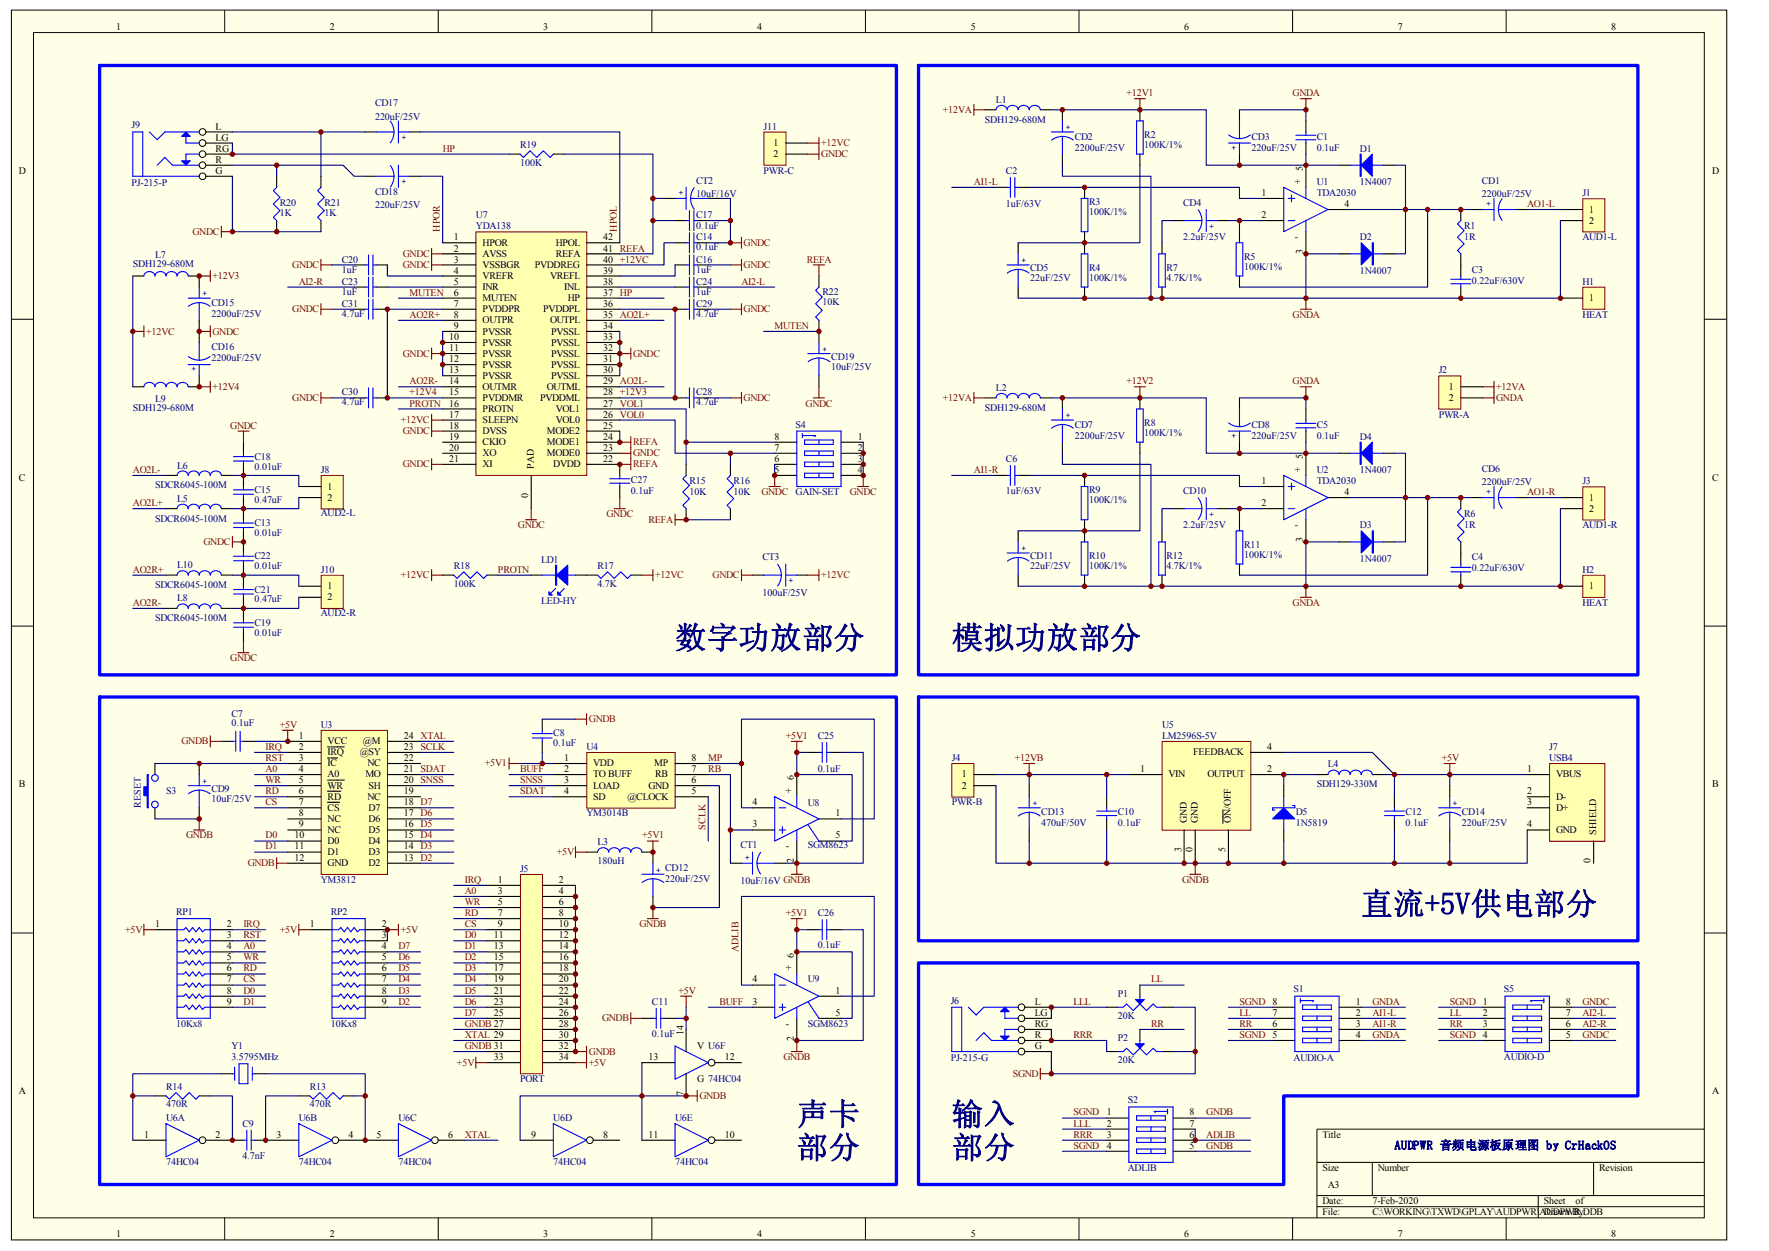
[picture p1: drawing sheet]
<svg xmlns="http://www.w3.org/2000/svg" width="420mm" height="297mm" viewBox="0 0 420 297" stroke-linecap="round" stroke-linejoin="round" font-family="sans-serif">
<defs><g id="words">
<g font-size="7.4" fill="#000080">
<text x="160.4" y="154">数字功放部分</text>
<text x="226.1" y="154">模拟功放部分</text>
<text x="323.3" y="217.1">直流+5V供电部分</text>
<text x="189.2" y="267.1">声卡</text>
<text x="226.1" y="267.1">输入</text>
<text x="189.2" y="274.9">部分</text>
<text x="226.1" y="274.9">部分</text>
</g>
<text font-size="2.9" fill="#000080" x="331.2" y="272.9">AUDPWR 音频电源板原理图 by CrHackOS</text>
<g font-size="2.4">
<text x="27.6" y="7.1">1</text>
<text x="78.3" y="7.1">2</text>
<text x="129" y="7.1">3</text>
<text x="179.8" y="7.1">4</text>
<text x="230.5" y="7.1">5</text>
<text x="281.3" y="7.1">6</text>
<text x="332" y="7.1">7</text>
<text x="382.7" y="7.1">8</text>
<text x="51.2" y="30.8">L</text>
<text x="51.2" y="33.4">LG</text>
<text x="183.7" y="34.7">1</text>
<text x="4.5" y="41.3">D</text>
<text x="51.2" y="36">RG</text>
<text x="51.2" y="38.6">R</text>
<text x="51.2" y="41.3">G</text>
<text x="183.7" y="37.3">2</text>
<text x="309.5" y="40.6" transform="rotate(-90 309.5 40.6)">5</text>
<text x="406.7" y="41.3">D</text>
<text x="299.6" y="46.5">1</text>
<text x="307.5" y="43.9">+</text>
<text x="299.6" y="51.8">2</text>
<text x="319.4" y="49.1">4</text>
<text x="377.4" y="50.5">1</text>
<text x="377.4" y="53.1">2</text>
<text x="107.8" y="57">1</text>
<text x="107.8" y="59.7">2</text>
<text x="114.6" y="58.4">HPOR</text>
<text x="132" y="58.4">HPOL</text>
<text x="143.3" y="59.7">41 REFA</text>
<text x="143.3" y="57">42</text>
<text x="307.5" y="57">-</text>
<text x="107.8" y="62.3">3</text>
<text x="107.8" y="65">4</text>
<text x="114.6" y="61">AVSS</text>
<text x="114.6" y="63.6">VSSBGR</text>
<text x="127" y="63.6">PVDDREG</text>
<text x="132" y="61">REFA</text>
<text x="143.3" y="65">39</text>
<text x="143.3" y="62.3">40 +12VC</text>
<text x="309.5" y="60.3" transform="rotate(-90 309.5 60.3)">3</text>
<text x="107.8" y="67.6">5</text>
<text x="107.8" y="70.2">6</text>
<text x="114.6" y="66.2">VREFR</text>
<text x="114.6" y="68.9">INR</text>
<text x="114.6" y="71.5">MUTEN</text>
<text x="130.6" y="66.2">VREFL</text>
<text x="134" y="68.9">INL</text>
<text x="134.9" y="71.5">HP</text>
<text x="143.3" y="70.2">37 HP</text>
<text x="143.3" y="67.6">38</text>
<text x="377.4" y="71.5">1</text>
<text x="107.8" y="72.8">7</text>
<text x="107.8" y="75.5">8</text>
<text x="114.6" y="74.1">PVDDPR</text>
<text x="114.6" y="76.7">OUTPR</text>
<text x="129" y="74.1">PVDDPL</text>
<text x="130.6" y="76.7">OUTPL</text>
<text x="143.3" y="75.5">35 AO2L+</text>
<text x="143.3" y="72.8">36</text>
<text x="106.7" y="80.7">10</text>
<text x="106.7" y="83.3">11</text>
<text x="107.8" y="78.1">9</text>
<text x="114.6" y="79.4">PVSSR</text>
<text x="114.6" y="82.1">PVSSR</text>
<text x="130.9" y="82.1">PVSSL</text>
<text x="130.9" y="79.4">PVSSL</text>
<text x="143.3" y="83.3">32</text>
<text x="143.3" y="80.7">33</text>
<text x="143.3" y="78.1">34</text>
<text x="106.7" y="86">12</text>
<text x="106.7" y="88.6">13</text>
<text x="114.6" y="84.7">PVSSR</text>
<text x="114.6" y="87.3">PVSSR</text>
<text x="114.6" y="89.9">PVSSR</text>
<text x="130.9" y="89.9">PVSSL</text>
<text x="130.9" y="87.3">PVSSL</text>
<text x="130.9" y="84.7">PVSSL</text>
<text x="143.3" y="88.6">30</text>
<text x="143.3" y="86">31</text>
<text x="106.7" y="91.2">14</text>
<text x="106.7" y="93.8">15</text>
<text x="114.6" y="92.6">OUTMR</text>
<text x="114.6" y="95.2">PVDDMR</text>
<text x="128.3" y="95.2">PVDDML</text>
<text x="129.9" y="92.6">OUTML</text>
<text x="143.3" y="93.8">28 +12V3</text>
<text x="143.3" y="91.2">29 AO2L-</text>
<text x="344.1" y="92.6">1</text>
<text x="344.1" y="95.2">2</text>
<text x="106.7" y="96.5">16</text>
<text x="106.7" y="99.2">17</text>
<text x="106.7" y="101.8">18</text>
<text x="114.6" y="97.8">PROTN</text>
<text x="114.6" y="100.4">SLEEPN</text>
<text x="132" y="100.4">VOL0</text>
<text x="132" y="97.8">VOL1</text>
<text x="143.3" y="101.8">25</text>
<text x="143.3" y="99.2">26 VOL0</text>
<text x="143.3" y="96.5">27 VOL1</text>
<text x="106.7" y="104.4">19</text>
<text x="106.7" y="107">20</text>
<text x="114.6" y="103.1">DVSS</text>
<text x="114.6" y="105.7">CKIO</text>
<text x="129.9" y="105.7">MODE1</text>
<text x="129.9" y="103.1">MODE2</text>
<text x="143.3" y="107">23</text>
<text x="143.3" y="104.4">24</text>
<text x="184" y="104.4">8</text>
<text x="184" y="107">7</text>
<text x="203.7" y="104.4">1</text>
<text x="203.7" y="107">2</text>
<text x="106.7" y="109.7">21</text>
<text x="114.6" y="108.3">XO</text>
<text x="114.6" y="110.9">XI</text>
<text x="126.8" y="111.3" transform="rotate(-90 126.8 111.3)">PAD</text>
<text x="129.9" y="108.3">MODE0</text>
<text x="131.4" y="110.9">DVDD</text>
<text x="143.3" y="109.7">22</text>
<text x="184" y="109.7">6</text>
<text x="184" y="112.3">5</text>
<text x="203.7" y="109.7">3</text>
<text x="203.7" y="112.3">4</text>
<text x="307.5" y="112.3">+</text>
<text x="309.5" y="108.9" transform="rotate(-90 309.5 108.9)">5</text>
<text x="4.5" y="114.2">C</text>
<text x="77.8" y="116.3">1</text>
<text x="77.8" y="118.9">2</text>
<text x="125.5" y="118.1" transform="rotate(-90 125.5 118.1)">0</text>
<text x="299.6" y="114.9">1</text>
<text x="319.4" y="117.5">4</text>
<text x="377.4" y="118.9">1</text>
<text x="406.7" y="114.2">C</text>
<text x="299.6" y="120.2">2</text>
<text x="307.5" y="125.4">-</text>
<text x="377.4" y="121.5">2</text>
<text x="309.5" y="128.6" transform="rotate(-90 309.5 128.6)">3</text>
<text x="77.8" y="139.9">1</text>
<text x="77.8" y="142.5">2</text>
<text x="377.4" y="139.9">1</text>
<text x="71" y="175.5">1</text>
<text x="71" y="178.1">2</text>
<text x="77.8" y="176.7">VCC</text>
<text x="77.8" y="179.4">IRQ</text>
<text x="85.4" y="179.4">@SY</text>
<text x="86.2" y="176.7">@M</text>
<text x="95.9" y="178.1">23 SCLK</text>
<text x="95.9" y="175.5">24 XTAL</text>
<text x="283.4" y="179.4">FEEDBACK</text>
<text x="301" y="178.1">4</text>
<text x="71" y="180.7">3</text>
<text x="71" y="183.3">4</text>
<text x="71" y="186">5</text>
<text x="77.8" y="182">IC</text>
<text x="77.8" y="184.6">A0</text>
<text x="86.8" y="184.6">MO</text>
<text x="87.3" y="182">NC</text>
<text x="95.9" y="186">20 SNSS</text>
<text x="95.9" y="183.3">21 SDAT</text>
<text x="95.9" y="180.7">22</text>
<text x="134" y="180.7">1</text>
<text x="134" y="183.3">2</text>
<text x="134" y="186">3</text>
<text x="140.9" y="182">VDD</text>
<text x="140.9" y="184.6">TO BUFF</text>
<text x="155.4" y="182">MP</text>
<text x="155.6" y="184.6">RB</text>
<text x="164.3" y="186">6</text>
<text x="164.3" y="183.3">7</text>
<text x="164.3" y="180.7">8</text>
<text x="188.6" y="185.2" transform="rotate(-90 188.6 185.2)">6</text>
<text x="228.4" y="184.6">1</text>
<text x="270.8" y="183.3">1</text>
<text x="277.5" y="184.6">VIN</text>
<text x="286.8" y="184.6">OUTPUT</text>
<text x="301" y="183.3">2</text>
<text x="362.7" y="183.3">1</text>
<text x="369.6" y="184.6">VBUS</text>
<text x="4.5" y="187">B</text>
<text x="71" y="188.6">6</text>
<text x="71" y="191.2">7</text>
<text x="77.8" y="187.2">WR</text>
<text x="77.8" y="189.9">RD</text>
<text x="87.3" y="189.9">NC</text>
<text x="87.5" y="187.2">SH</text>
<text x="95.9" y="191.2">18 D7</text>
<text x="95.9" y="188.6">19</text>
<text x="134" y="188.6">4</text>
<text x="140.9" y="187.2">LOAD</text>
<text x="140.9" y="189.9">SD</text>
<text x="149" y="189.9">@CLOCK</text>
<text x="154" y="187.2">GND</text>
<text x="164.3" y="188.6">5</text>
<text x="178.7" y="191.2">4</text>
<text x="186.6" y="188.6">+</text>
<text x="228.4" y="187.2">2</text>
<text x="362.7" y="188.6">2</text>
<text x="362.7" y="191.2">3</text>
<text x="369.6" y="189.9">D-</text>
<text x="406.7" y="187">B</text>
<text x="71" y="193.8">8</text>
<text x="71" y="196.5">9</text>
<text x="77.8" y="192.6">CS</text>
<text x="77.8" y="195.2">NC</text>
<text x="77.8" y="197.8">NC</text>
<text x="87.5" y="197.8">D5</text>
<text x="87.5" y="195.2">D6</text>
<text x="87.5" y="192.6">D7</text>
<text x="95.9" y="196.5">16 D5</text>
<text x="95.9" y="193.8">17 D6</text>
<text x="178.7" y="196.5">3</text>
<text x="198.5" y="193.8">1</text>
<text x="281.9" y="195.5" transform="rotate(-90 281.9 195.5)">GND</text>
<text x="284.5" y="195.5" transform="rotate(-90 284.5 195.5)">GND</text>
<text x="292.4" y="195.5" transform="rotate(-90 292.4 195.5)">ON/OFF</text>
<text x="362.7" y="196.5">4</text>
<text x="369.6" y="192.6">D+</text>
<text x="369.6" y="197.8">GND</text>
<text x="69.9" y="199.1">10</text>
<text x="69.9" y="201.7">11</text>
<text x="77.8" y="200.4">D0</text>
<text x="77.8" y="203.1">D1</text>
<text x="87.5" y="203.1">D3</text>
<text x="87.5" y="200.4">D4</text>
<text x="95.9" y="201.7">14 D3</text>
<text x="95.9" y="199.1">15 D4</text>
<text x="186.6" y="201.7">-</text>
<text x="198.5" y="199.1">5</text>
<text x="280.6" y="202.3" transform="rotate(-90 280.6 202.3)">3</text>
<text x="283.2" y="202.3" transform="rotate(-90 283.2 202.3)">0</text>
<text x="291.1" y="202.3" transform="rotate(-90 291.1 202.3)">5</text>
<text x="379.1" y="198.1" transform="rotate(-90 379.1 198.1)">SHIELD</text>
<text x="69.9" y="204.3">12</text>
<text x="77.8" y="205.7">GND</text>
<text x="87.5" y="205.7">D2</text>
<text x="95.9" y="204.3">13 D2</text>
<text x="118.3" y="209.7">1</text>
<text x="132.8" y="209.7">2</text>
<text x="188.6" y="205" transform="rotate(-90 188.6 205)">2</text>
<text x="377.8" y="205" transform="rotate(-90 377.8 205)">0</text>
<text x="118.3" y="212.3">3</text>
<text x="118.3" y="214.9">5</text>
<text x="132.8" y="212.3">4</text>
<text x="132.8" y="214.9">6</text>
<text x="36.8" y="220.2">1</text>
<text x="53.8" y="220.2">2</text>
<text x="73.6" y="220.2">1</text>
<text x="90.7" y="220.2">2</text>
<text x="118.3" y="217.5">7</text>
<text x="118.3" y="220.2">9</text>
<text x="132.8" y="217.5">8</text>
<text x="132.8" y="220.2">10</text>
<text x="53.8" y="222.8">3</text>
<text x="53.8" y="225.4">4</text>
<text x="90.7" y="222.8">3</text>
<text x="90.7" y="225.4">4</text>
<text x="117.3" y="222.8">11</text>
<text x="117.3" y="225.4">13</text>
<text x="132.8" y="222.8">12</text>
<text x="132.8" y="225.4">14</text>
<text x="188.6" y="227.4" transform="rotate(-90 188.6 227.4)">6</text>
<text x="53.8" y="228">5</text>
<text x="53.8" y="230.7">6</text>
<text x="53.8" y="233.3">7</text>
<text x="90.7" y="228">5</text>
<text x="90.7" y="230.7">6</text>
<text x="90.7" y="233.3">7</text>
<text x="117.3" y="228">15</text>
<text x="117.3" y="230.7">17</text>
<text x="117.3" y="233.3">19</text>
<text x="132.8" y="228">16</text>
<text x="132.8" y="230.7">18</text>
<text x="132.8" y="233.3">20</text>
<text x="178.7" y="233.3">4</text>
<text x="186.6" y="230.7">+</text>
<text x="53.8" y="235.9">8</text>
<text x="53.8" y="238.5">9</text>
<text x="90.7" y="235.9">8</text>
<text x="90.7" y="238.5">9</text>
<text x="117.3" y="235.9">21</text>
<text x="117.3" y="238.5">23</text>
<text x="132.8" y="235.9">22</text>
<text x="132.8" y="238.5">24</text>
<text x="178.7" y="238.5">3</text>
<text x="198.5" y="235.9">1</text>
<text x="245.8" y="238.5">L</text>
<text x="302.3" y="238.5">8</text>
<text x="322" y="238.5">1</text>
<text x="352.2" y="238.5">1</text>
<text x="371.9" y="238.5">8</text>
<text x="117.3" y="241.2">25</text>
<text x="132.8" y="241.2">26</text>
<text x="132.8" y="243.9">28</text>
<text x="162.3" y="245.7" transform="rotate(-90 162.3 245.7)">14</text>
<text x="186.6" y="243.9">-</text>
<text x="198.5" y="241.2">5</text>
<text x="245.8" y="241.2">LG</text>
<text x="245.8" y="243.9">RG</text>
<text x="302.3" y="241.2">7</text>
<text x="302.3" y="243.9">6</text>
<text x="322" y="241.2">2</text>
<text x="322" y="243.9">3</text>
<text x="352.2" y="241.2">2</text>
<text x="352.2" y="243.9">3</text>
<text x="371.9" y="241.2">7</text>
<text x="371.9" y="243.9">6</text>
<text x="117.3" y="251.7">33</text>
<text x="132.8" y="246.5">30</text>
<text x="132.8" y="249.1">32</text>
<text x="132.8" y="251.7">34</text>
<text x="154" y="251.7">13</text>
<text x="165.6" y="249.1">V U6F</text>
<text x="172.1" y="251.7">12</text>
<text x="188.6" y="247.1" transform="rotate(-90 188.6 247.1)">2</text>
<text x="245.8" y="246.5">R</text>
<text x="245.8" y="249.1">G</text>
<text x="302.3" y="246.5">5</text>
<text x="322" y="246.5">4</text>
<text x="352.2" y="246.5">4</text>
<text x="371.9" y="246.5">5</text>
<text x="165.6" y="257">G 74HC04</text>
<text x="4.5" y="259.9">A</text>
<text x="162.3" y="260.2" transform="rotate(-90 162.3 260.2)">7</text>
<text x="406.7" y="259.9">A</text>
<text x="262.9" y="264.9">1</text>
<text x="262.9" y="267.5">2</text>
<text x="282.5" y="264.9">8</text>
<text x="282.5" y="267.5">7</text>
<text x="34.2" y="270.1">1</text>
<text x="51.2" y="270.1">2</text>
<text x="65.7" y="270.1">3</text>
<text x="82.8" y="270.1">4</text>
<text x="89.4" y="270.1">5</text>
<text x="106.4" y="270.1">6</text>
<text x="126.2" y="270.1">9</text>
<text x="143.3" y="270.1">8</text>
<text x="154" y="270.1">11</text>
<text x="172.1" y="270.1">10</text>
<text x="262.9" y="270.1">3</text>
<text x="262.9" y="272.7">4</text>
<text x="282.5" y="270.1">6</text>
<text x="282.5" y="272.7">5</text>
<text x="314.1" y="270.1">Title</text>
<text x="314.1" y="278">Size</text>
<text x="315.4" y="282">A3</text>
<text x="327.2" y="278">Number</text>
<text x="379.8" y="278">Revision</text>
<text x="314.1" y="285.9">Date:</text>
<text x="326" y="285.9">7-Feb-2020</text>
<text x="366.7" y="285.9">Sheet</text>
<text x="374.2" y="285.9">of</text>
<text x="27.6" y="293.8">1</text>
<text x="78.3" y="293.8">2</text>
<text x="129" y="293.8">3</text>
<text x="179.8" y="293.8">4</text>
<text x="230.5" y="293.8">5</text>
<text x="281.3" y="293.8">6</text>
<text x="314.1" y="288.6">File:</text>
<text x="326" y="288.6">C:\WORKING\TXWD\GPLAY\AUDPWR\AUDPWR.DDB</text>
<text x="332" y="293.8">7</text>
<text x="366.7" y="288.6">Drawn By:</text>
<text x="382.7" y="293.8">8</text>
</g>
<g font-size="2.4" fill="#800000">
<text x="267.5" y="22.9">+12V1</text>
<text x="307" y="22.9">GNDA</text>
<text x="223.9" y="26.8">+12VA</text>
<text x="195.1" y="34.7">+12VC</text>
<text x="105.2" y="36">HP</text>
<text x="195.1" y="37.3">GNDC</text>
<text x="231.3" y="43.9">AI1-L</text>
<text x="362.7" y="49.1">AO1-L</text>
<text x="45.7" y="55.7">GNDC</text>
<text x="104.5" y="55" transform="rotate(-90 104.5 55)">HPOR</text>
<text x="146.5" y="55" transform="rotate(-90 146.5 55)">HPOL</text>
<text x="176.6" y="58.4">GNDC</text>
<text x="69.4" y="63.6">GNDC</text>
<text x="95.7" y="63.6">GNDC</text>
<text x="95.7" y="61">GNDC</text>
<text x="176.6" y="63.6">GNDC</text>
<text x="191.6" y="62.3">REFA</text>
<text x="50.5" y="66.2">+12V3</text>
<text x="71" y="67.6">AI2-R</text>
<text x="97.3" y="70.2">MUTEN</text>
<text x="176.1" y="67.6">AI2-L</text>
<text x="69.4" y="74.1">GNDC</text>
<text x="97.3" y="75.5">AO2R+</text>
<text x="176.6" y="74.1">GNDC</text>
<text x="307" y="75.5">GNDA</text>
<text x="34.7" y="79.4">+12VC</text>
<text x="50.5" y="79.4">GNDC</text>
<text x="184" y="78.1">MUTEN</text>
<text x="95.7" y="84.7">GNDC</text>
<text x="150.4" y="84.7">GNDC</text>
<text x="50.5" y="92.6">+12V4</text>
<text x="69.4" y="95.2">GNDC</text>
<text x="97.3" y="91.2">AO2R-</text>
<text x="97.3" y="93.8">+12V4</text>
<text x="176.6" y="95.2">GNDC</text>
<text x="223.9" y="95.2">+12VA</text>
<text x="267.5" y="91.2">+12V2</text>
<text x="307" y="91.2">GNDA</text>
<text x="355.3" y="92.6">+12VA</text>
<text x="355.3" y="95.2">GNDA</text>
<text x="54.7" y="101.8">GNDC</text>
<text x="95.2" y="100.4">+12VC</text>
<text x="97.3" y="96.5">PROTN</text>
<text x="191.3" y="96.5">GNDC</text>
<text x="95.7" y="103.1">GNDC</text>
<text x="150.4" y="105.7">REFA</text>
<text x="31.6" y="112.3">AO2L-</text>
<text x="95.7" y="110.9">GNDC</text>
<text x="150.4" y="108.3">GNDC</text>
<text x="150.4" y="110.9">REFA</text>
<text x="231.3" y="112.3">AI1-R</text>
<text x="180.8" y="117.5">GNDC</text>
<text x="201.8" y="117.5">GNDC</text>
<text x="362.7" y="117.5">AO1-R</text>
<text x="31.6" y="120.2">AO2L+</text>
<text x="123" y="125.4">GNDC</text>
<text x="144" y="122.8">GNDC</text>
<text x="154" y="124.1">REFA</text>
<text x="48.3" y="129.4">GNDC</text>
<text x="31.6" y="136">AO2R+</text>
<text x="95.2" y="137.3">+12VC</text>
<text x="118.3" y="136">PROTN</text>
<text x="155.6" y="137.3">+12VC</text>
<text x="169.2" y="137.3">GNDC</text>
<text x="195.1" y="137.3">+12VC</text>
<text x="31.6" y="143.9">AO2R-</text>
<text x="307" y="143.9">GNDA</text>
<text x="54.7" y="157">GNDC</text>
<text x="66.5" y="172.8">+5V</text>
<text x="139.9" y="171.5">GNDB</text>
<text x="43.1" y="176.7">GNDB</text>
<text x="63.1" y="178.1">IRQ</text>
<text x="186.6" y="175.5">+5V1</text>
<text x="63.1" y="186">WR</text>
<text x="63.1" y="183.3">A0</text>
<text x="63.1" y="180.7">RST</text>
<text x="115.1" y="182">+5V1</text>
<text x="123.5" y="183.3">BUFF</text>
<text x="123.5" y="186">SNSS</text>
<text x="168.2" y="180.7">MP</text>
<text x="168.2" y="183.3">RB</text>
<text x="241" y="180.7">+12VB</text>
<text x="342.5" y="180.7">+5V</text>
<text x="63.1" y="191.2">CS</text>
<text x="63.1" y="188.6">RD</text>
<text x="123.5" y="188.6">SDAT</text>
<text x="167.6" y="197" transform="rotate(-90 167.6 197)">SCLK</text>
<text x="44.2" y="199.1">GNDB</text>
<text x="63.1" y="199.1">D0</text>
<text x="63.1" y="201.7">D1</text>
<text x="132.2" y="203.1">+5V</text>
<text x="152.5" y="199.1">+5V1</text>
<text x="58.8" y="205.7">GNDB</text>
<text x="110.4" y="209.7">IRQ</text>
<text x="280.8" y="209.7">GNDB</text>
<text x="110.4" y="212.3">A0</text>
<text x="110.4" y="214.9">WR</text>
<text x="29.7" y="221.4">+5V</text>
<text x="57.8" y="220.2">IRQ</text>
<text x="66.5" y="221.4">+5V</text>
<text x="95.2" y="221.4">+5V</text>
<text x="110.4" y="217.5">RD</text>
<text x="110.4" y="220.2">CS</text>
<text x="151.9" y="220.2">GNDB</text>
<text x="186.6" y="217.5">+5V1</text>
<text x="57.8" y="222.8">RST</text>
<text x="57.8" y="225.4">A0</text>
<text x="94.7" y="225.4">D7</text>
<text x="110.4" y="222.8">D0</text>
<text x="110.4" y="225.4">D1</text>
<text x="175.4" y="226" transform="rotate(-90 175.4 226)">ADLIB</text>
<text x="57.8" y="228">WR</text>
<text x="57.8" y="230.7">RD</text>
<text x="57.8" y="233.3">CS</text>
<text x="94.7" y="228">D6</text>
<text x="94.7" y="230.7">D5</text>
<text x="94.7" y="233.3">D4</text>
<text x="110.4" y="228">D2</text>
<text x="110.4" y="230.7">D3</text>
<text x="110.4" y="233.3">D4</text>
<text x="273.4" y="233.3">LL</text>
<text x="57.8" y="235.9">D0</text>
<text x="57.8" y="238.5">D1</text>
<text x="94.7" y="235.9">D3</text>
<text x="94.7" y="238.5">D2</text>
<text x="110.4" y="235.9">D5</text>
<text x="110.4" y="238.5">D6</text>
<text x="161.1" y="235.9">+5V</text>
<text x="170.9" y="238.5">BUFF</text>
<text x="254.9" y="238.5">LLL</text>
<text x="294.4" y="238.5">SGND</text>
<text x="326" y="238.5">GNDA</text>
<text x="344.3" y="238.5">SGND</text>
<text x="375.8" y="238.5">GNDC</text>
<text x="110.4" y="241.2">D7</text>
<text x="110.4" y="243.9">GNDB 27</text>
<text x="143" y="242.5">GNDB</text>
<text x="273.4" y="243.9">RR</text>
<text x="294.4" y="241.2">LL</text>
<text x="294.4" y="243.9">RR</text>
<text x="326" y="241.2">AI1-L</text>
<text x="326" y="243.9">AI1-R</text>
<text x="344.3" y="241.2">LL</text>
<text x="344.3" y="243.9">RR</text>
<text x="375.8" y="241.2">AI2-L</text>
<text x="375.8" y="243.9">AI2-R</text>
<text x="110.4" y="246.5">XTAL 29</text>
<text x="110.4" y="249.1">GNDB 31</text>
<text x="139.9" y="250.4">GNDB</text>
<text x="186.1" y="251.7">GNDB</text>
<text x="254.9" y="246.5">RRR</text>
<text x="294.4" y="246.5">SGND</text>
<text x="326" y="246.5">GNDA</text>
<text x="344.3" y="246.5">SGND</text>
<text x="375.8" y="246.5">GNDC</text>
<text x="108.5" y="253">+5V</text>
<text x="139.9" y="253">+5V</text>
<text x="240.5" y="255.6">SGND</text>
<text x="166.1" y="261">GNDB</text>
<text x="254.9" y="264.9">SGND</text>
<text x="254.9" y="267.5">LLL</text>
<text x="286.5" y="264.9">GNDB</text>
<text x="110.4" y="270.1">XTAL</text>
<text x="254.9" y="272.7">SGND</text>
<text x="254.9" y="270.1">RRR</text>
<text x="286.5" y="270.1">ADLIB</text>
<text x="286.5" y="272.7">GNDB</text>
</g>
<g font-size="2.4" fill="#000080">
<text x="89.1" y="25.2">CD17</text>
<text x="89.1" y="28.4">220uF/25V</text>
<text x="233.9" y="29.2">SDH129-680M</text>
<text x="236.6" y="24.4">L1</text>
<text x="31.2" y="30.5">J9</text>
<text x="123.5" y="35.2">R19</text>
<text x="181.4" y="30.8">J11</text>
<text x="255.3" y="33.1">CD2</text>
<text x="255.3" y="35.8">2200uF/25V</text>
<text x="271.8" y="32.9">R2</text>
<text x="271.8" y="35.2">100K/1%</text>
<text x="297.3" y="33.1">CD3</text>
<text x="297.3" y="35.8">220uF/25V</text>
<text x="312.8" y="33.1">C1</text>
<text x="312.8" y="35.8">0.1uF</text>
<text x="123.5" y="39.4">100K</text>
<text x="181.4" y="41.3">PWR-C</text>
<text x="238.9" y="41.3">C2</text>
<text x="323" y="36">D1</text>
<text x="31.2" y="44.1">PJ-215-P</text>
<text x="89.1" y="46.3">CD18</text>
<text x="165.4" y="43.6">CT2</text>
<text x="165.4" y="46.8">10uF/16V</text>
<text x="312.8" y="43.9">U1</text>
<text x="312.8" y="46.5">TDA2030</text>
<text x="323" y="43.9">1N4007</text>
<text x="352" y="43.6">CD1</text>
<text x="352" y="46.8">2200uF/25V</text>
<text x="375.8" y="46.5">J1</text>
<text x="66.5" y="48.9">R20</text>
<text x="66.5" y="51.3">1K</text>
<text x="77" y="48.9">R21</text>
<text x="77" y="51.3">1K</text>
<text x="89.1" y="49.4">220uF/25V</text>
<text x="113" y="51.8">U7</text>
<text x="165.4" y="51.8">C17</text>
<text x="238.9" y="49.1">1uF/63V</text>
<text x="258.7" y="48.6">R3</text>
<text x="258.7" y="51">100K/1%</text>
<text x="281" y="48.9">CD4</text>
<text x="113" y="54.4">YDA138</text>
<text x="165.4" y="57">C14</text>
<text x="165.4" y="59.4">0.1uF</text>
<text x="165.4" y="54.4">0.1uF</text>
<text x="281" y="57">2.2uF/25V</text>
<text x="323" y="57">D2</text>
<text x="347.7" y="54.4">R1</text>
<text x="347.7" y="57">1R</text>
<text x="375.8" y="57">AUD1-L</text>
<text x="31.6" y="63.4">SDH129-680M</text>
<text x="36.8" y="61.2">L7</text>
<text x="81.2" y="62.3">C20</text>
<text x="81.2" y="64.7">1uF</text>
<text x="165.4" y="62.3">C16</text>
<text x="165.4" y="64.7">1uF</text>
<text x="244.7" y="64.4">CD5</text>
<text x="258.7" y="64.4">R4</text>
<text x="277" y="64.4">R7</text>
<text x="295.5" y="61.8">R5</text>
<text x="295.5" y="64.1">100K/1%</text>
<text x="323" y="65">1N4007</text>
<text x="349.6" y="64.7">C3</text>
<text x="81.2" y="67.6">C23</text>
<text x="81.2" y="70">1uF</text>
<text x="165.4" y="67.6">C24</text>
<text x="165.4" y="70">1uF</text>
<text x="195.3" y="70">R22</text>
<text x="244.7" y="66.7">22uF/25V</text>
<text x="258.7" y="66.7">100K/1%</text>
<text x="277" y="66.7">4.7K/1%</text>
<text x="349.6" y="67.3">0.22uF/630V</text>
<text x="375.8" y="67.6">H1</text>
<text x="50.2" y="72.6">CD15</text>
<text x="50.2" y="75.2">2200uF/25V</text>
<text x="81.2" y="72.8">C31</text>
<text x="81.2" y="75.2">4.7uF</text>
<text x="165.4" y="72.8">C29</text>
<text x="165.4" y="75.2">4.7uF</text>
<text x="195.3" y="72.3">10K</text>
<text x="375.8" y="75.5">HEAT</text>
<text x="50.2" y="83.1">CD16</text>
<text x="50.2" y="85.7">2200uF/25V</text>
<text x="197.4" y="85.5">CD19</text>
<text x="197.4" y="87.8">10uF/25V</text>
<text x="341.7" y="88.6">J2</text>
<text x="36.8" y="95.4">L9</text>
<text x="81.2" y="93.8">C30</text>
<text x="165.4" y="93.8">C28</text>
<text x="236.6" y="92.8">L2</text>
<text x="31.6" y="97.6">SDH129-680M</text>
<text x="81.2" y="96.2">4.7uF</text>
<text x="165.4" y="96.2">4.7uF</text>
<text x="189" y="101.5">S4</text>
<text x="233.9" y="97.6">SDH129-680M</text>
<text x="255.3" y="101.5">CD7</text>
<text x="271.8" y="101.2">R8</text>
<text x="297.3" y="101.5">CD8</text>
<text x="312.8" y="101.5">C5</text>
<text x="341.7" y="99.2">PWR-A</text>
<text x="255.3" y="104.2">2200uF/25V</text>
<text x="271.8" y="103.6">100K/1%</text>
<text x="297.3" y="104.2">220uF/25V</text>
<text x="312.8" y="104.2">0.1uF</text>
<text x="323" y="104.4">D4</text>
<text x="42.1" y="111.3">L6</text>
<text x="60.5" y="109.2">C18</text>
<text x="60.5" y="111.5">0.01uF</text>
<text x="76.2" y="112.3">J8</text>
<text x="238.9" y="109.7">C6</text>
<text x="312.8" y="112.3">U2</text>
<text x="323" y="112.3">1N4007</text>
<text x="352" y="112">CD6</text>
<text x="36.8" y="115.9">SDCR6045-100M</text>
<text x="42.1" y="119.2">L5</text>
<text x="60.5" y="117">C15</text>
<text x="60.5" y="119.4">0.47uF</text>
<text x="149.9" y="114.7">C27</text>
<text x="149.9" y="117.3">0.1uF</text>
<text x="163.7" y="114.9">R15</text>
<text x="163.7" y="117.5">10K</text>
<text x="174.2" y="114.9">R16</text>
<text x="174.2" y="117.5">10K</text>
<text x="189" y="117.5">GAIN-SET</text>
<text x="238.9" y="117.3">1uF/63V</text>
<text x="258.7" y="117">R9</text>
<text x="258.7" y="119.4">100K/1%</text>
<text x="281" y="117.3">CD10</text>
<text x="312.8" y="114.9">TDA2030</text>
<text x="352" y="115.2">2200uF/25V</text>
<text x="375.8" y="114.9">J3</text>
<text x="36.8" y="123.9">SDCR6045-100M</text>
<text x="60.5" y="124.9">C13</text>
<text x="76.2" y="122.5">AUD2-L</text>
<text x="281" y="125.4">2.2uF/25V</text>
<text x="323" y="125.4">D3</text>
<text x="347.7" y="122.8">R6</text>
<text x="347.7" y="125.4">1R</text>
<text x="375.8" y="125.4">AUD1-R</text>
<text x="60.5" y="127.3">0.01uF</text>
<text x="295.5" y="130.2">R11</text>
<text x="42.1" y="134.9">L10</text>
<text x="60.5" y="132.8">C22</text>
<text x="60.5" y="135.2">0.01uF</text>
<text x="76.2" y="136">J10</text>
<text x="107.8" y="135.2">R18</text>
<text x="128.5" y="133.6">LD1</text>
<text x="141.9" y="135.2">R17</text>
<text x="181.1" y="133">CT3</text>
<text x="244.7" y="132.8">CD11</text>
<text x="244.7" y="135.2">22uF/25V</text>
<text x="258.7" y="132.8">R10</text>
<text x="258.7" y="135.2">100K/1%</text>
<text x="277" y="132.8">R12</text>
<text x="277" y="135.2">4.7K/1%</text>
<text x="295.5" y="132.5">100K/1%</text>
<text x="323" y="133.4">1N4007</text>
<text x="349.6" y="133">C4</text>
<text x="349.6" y="135.7">0.22uF/630V</text>
<text x="375.8" y="136">H2</text>
<text x="36.8" y="139.6">SDCR6045-100M</text>
<text x="42.1" y="142.8">L8</text>
<text x="60.5" y="140.7">C21</text>
<text x="60.5" y="143">0.47uF</text>
<text x="107.8" y="139.4">100K</text>
<text x="128.5" y="143.4">LED-HY</text>
<text x="141.9" y="139.4">4.7K</text>
<text x="181.1" y="141.5">100uF/25V</text>
<text x="375.8" y="143.9">HEAT</text>
<text x="36.8" y="147.5">SDCR6045-100M</text>
<text x="60.5" y="148.6">C19</text>
<text x="76.2" y="146.2">AUD2-R</text>
<text x="60.5" y="151">0.01uF</text>
<text x="54.9" y="170.2">C7</text>
<text x="54.9" y="172.5">0.1uF</text>
<text x="76.2" y="172.8">U3</text>
<text x="276" y="172.8">U5</text>
<text x="131.4" y="174.9">C8</text>
<text x="131.4" y="177.2">0.1uF</text>
<text x="139.3" y="178.1">U4</text>
<text x="194.2" y="175.5">C25</text>
<text x="276" y="175.5">LM2596S-5V</text>
<text x="368" y="178.1">J7</text>
<text x="194.2" y="183.3">0.1uF</text>
<text x="226.1" y="180.7">J4</text>
<text x="315.4" y="182.2">L4</text>
<text x="368" y="180.7">USB4</text>
<text x="33.4" y="191.8" transform="rotate(-90 33.4 191.8)">RESET</text>
<text x="39.5" y="188.6">S3</text>
<text x="50.2" y="188.1">CD9</text>
<text x="50.2" y="190.4">10uF/25V</text>
<text x="191.9" y="191.5">U8</text>
<text x="226.1" y="191.2">PWR-B</text>
<text x="312.8" y="187">SDH129-330M</text>
<text x="139.3" y="193.8">YM3014B</text>
<text x="247.3" y="193.6">CD13</text>
<text x="247.3" y="196.2">470uF/50V</text>
<text x="265.5" y="193.6">C10</text>
<text x="265.5" y="196.2">0.1uF</text>
<text x="307.8" y="193.6">D5</text>
<text x="307.8" y="196.2">1N5819</text>
<text x="333.8" y="193.6">C12</text>
<text x="333.8" y="196.2">0.1uF</text>
<text x="347.2" y="193.6">CD14</text>
<text x="347.2" y="196.2">220uF/25V</text>
<text x="141.9" y="200.7">L3</text>
<text x="175.9" y="201.5">CT1</text>
<text x="191.9" y="201.5">SGM8623</text>
<text x="76.2" y="209.7">YM3812</text>
<text x="123.5" y="207">J5</text>
<text x="141.9" y="205.2">180uH</text>
<text x="158" y="206.7">CD12</text>
<text x="158" y="209.3">220uF/25V</text>
<text x="175.9" y="209.9">10uF/16V GNDB</text>
<text x="41.8" y="217.3">RP1</text>
<text x="78.6" y="217.3">RP2</text>
<text x="194.2" y="217.5">C26</text>
<text x="194.2" y="225.2">0.1uF</text>
<text x="191.9" y="233.3">U9</text>
<text x="154.9" y="238.5">C11</text>
<text x="225.8" y="238.3">J6</text>
<text x="265.5" y="236.8">P1</text>
<text x="307.3" y="235.7">S1</text>
<text x="357.2" y="235.7">S5</text>
<text x="41.8" y="243.9">10Kx8</text>
<text x="78.6" y="243.9">10Kx8</text>
<text x="191.9" y="243.9">SGM8623</text>
<text x="265.5" y="242">20K</text>
<text x="54.9" y="249.1">Y1</text>
<text x="54.9" y="251.7">3.5795MHz</text>
<text x="154.9" y="246.2">0.1uF</text>
<text x="225.8" y="252">PJ-215-G</text>
<text x="265.5" y="247.3">P2</text>
<text x="307.3" y="252">AUDIO-A</text>
<text x="357.2" y="251.7">AUDIO-D</text>
<text x="123.5" y="257">PORT</text>
<text x="265.5" y="252.5">20K</text>
<text x="39.5" y="258.9">R14</text>
<text x="39.5" y="262.7">470R</text>
<text x="73.6" y="258.9">R13</text>
<text x="73.6" y="262.7">470R</text>
<text x="267.9" y="262">S2</text>
<text x="39.5" y="266.2">U6A</text>
<text x="57.6" y="267.5">C9</text>
<text x="71" y="266.2">U6B</text>
<text x="94.7" y="266.2">U6C</text>
<text x="131.4" y="266.2">U6D</text>
<text x="160.4" y="266.2">U6E</text>
<text x="57.6" y="275.1">4.7nF</text>
<text x="39.5" y="276.7">74HC04</text>
<text x="71" y="276.7">74HC04</text>
<text x="94.7" y="276.7">74HC04</text>
<text x="131.4" y="276.7">74HC04</text>
<text x="160.4" y="276.7">74HC04</text>
<text x="267.9" y="278">ADLIB</text>
</g>
<g font-size="1.9" fill="#000080">
<text x="95.2" y="32.1" transform="rotate(90 95.2 32.1)">+</text>
<text x="253.2" y="30.9">+</text>
<text x="293.6" y="34.4" transform="rotate(-180 293.6 34.4)">+</text>
<text x="95.2" y="42.6" transform="rotate(90 95.2 42.6)">+</text>
<text x="162.4" y="46.3" transform="rotate(-90 162.4 46.3)">+</text>
<text x="287.1" y="53.2" transform="rotate(90 287.1 53.2)">+</text>
<text x="354.2" y="49" transform="rotate(-90 354.2 49)">+</text>
<text x="242.7" y="62.5">+</text>
<text x="48.1" y="70.4">+</text>
<text x="195.3" y="83.5">+</text>
<text x="46.6" y="87" transform="rotate(-180 46.6 87)">+</text>
<text x="253.2" y="99.3">+</text>
<text x="293.6" y="102.8" transform="rotate(-180 293.6 102.8)">+</text>
<text x="354.2" y="117.4" transform="rotate(-90 354.2 117.4)">+</text>
<text x="287.1" y="121.6" transform="rotate(90 287.1 121.6)">+</text>
<text x="242.7" y="130.9">+</text>
<text x="187.2" y="137.4" transform="rotate(90 187.2 137.4)">+</text>
<text x="48.1" y="186.1">+</text>
<text x="245.3" y="191.4">+</text>
<text x="345.1" y="191.4">+</text>
<text x="155.9" y="207.2">+</text>
<text x="178.1" y="204.2" transform="rotate(-90 178.1 204.2)">+</text>
</g>
</g></defs>
<path d="M2.7 2.4h407.4v292h-407.4z" fill="#ffffe8"/>
<g fill="none" stroke="#000" stroke-width=".24">
<path d="M2.7 2.4h407.4v292h-407.4zM8 7.7h396.8v281.5h-396.8zM53.4 2.4v5.3M104.1 2.4v5.3M154.8 2.4v5.3M205.5 2.4v5.3M256.3 2.4v5.3M307 2.4v5.3M357.7 2.4v5.3M2.6 75.8h5.3M404.8 75.8h5.2M2.6 148.7h5.3"/>
<path d="M404.8 148.7h5.2M2.6 221.5h5.3M404.8 221.5h5.2M312.8 276h92M325.9 276v7.9M378.5 276v7.9M404.8 268.1h-92v21M53.4 289.1v5.3M104.1 289.1v5.3M154.8 289.1v5.3M205.5 289.1v5.3M256.3 289.1v5.3"/>
<path d="M307 289.1v5.3M312.8 283.9h92M312.8 286.5h92M357.7 289.1v5.3M365.4 283.9v5.2"/>
</g>
<g fill="none" stroke="#000" stroke-width=".26">
<path d="M294.4 26.1v2.6M294.4 36.6v2.6M310.2 28.7v2.6M310.2 34v2.6M310.2 39.2v5.3M318.1 39.2h2.6M328.6 39.2h2.6M299.6 47.1h5.3M299.6 52.4h5.3M310.2 55v5.3M315.4 49.7h5.3M347 49.7v2.7"/>
<path d="M349.6 49.7h2.6M360.1 49.7h2.6M318.1 60.3h2.6M328.6 60.3h2.6M347 60.3v5.2M347 68.2v2.6"/>
</g>
<g fill="none" stroke="#00f" stroke-width=".26">
<path d="M291.8 34h5.2M291.8 32l1.2 .7 1.4 .2M294.4 28.7v4.2M294.4 34v2.6M297 32l-1.3 .7-1.3 .2M307.8 33.2h4.7M307.8 32.1h4.7M310.2 31.3v.8M310.2 33.2v.8M320.7 39.2h7.9M304.9 44.5l10.5 5.2-10.5 5.3zM306 52.4h1.5"/>
<path d="M306 47.1h1.5M306.7 46.3v1.6M310.2 44.5v2.6M310.2 52.4v2.6M347 52.4l-.8 .8 1.5 1.5-1.5 1.6 1.5 1.6-1.5 1.6 .8 .8M352.2 49.7h2.6M354.8 47.1v5.3M355.9 49.8l.2 1.3 .7 1.2M355.9 49.7h4.2M356.8 47.2l-.7 1.2-.2 1.4M320.7 60.3h7.9M344.6 66.3h4.7"/>
<path d="M344.6 67.4h4.7M347 65.5v.8M347 67.4v.8"/>
</g>
<g fill="#00f" stroke="#00f" stroke-width=".26">
<path d="M325.9 36.6v5.3l-2.6-2.7z"/>
<path d="M323.3 57.6l2.6 2.7-2.6 2.6z"/>
<path d="M323 36.6h.3v5.3h-.3z" fill-rule="evenodd"/>
<path d="M325.9 57.6h.3v5.3h-.3z" fill-rule="evenodd"/>
</g>
<path d="M310.2 36.6v2.6" fill="none" stroke="#000080" stroke-width=".26"/>
<path d="M269.4 23.4h2.6M270.7 23.4v2.7M308.8 73.4h2.7M310.2 70.8v2.6" fill="none" stroke="#800000" stroke-width=".26"/>
<path d="M376 47.3h5.2v7.8h-5.2z" fill="#ffffb0"/>
<path d="M375.9 47.2h5.3v7.9h-5.3z" fill="none" stroke="#800000" stroke-width=".24"/>
<g fill="none" stroke="#000" stroke-width=".26">
<path d="M270.7 26.1v2.6M270.7 36.6v2.6M241.8 57.6v2.7M257.6 44.5v2.6M257.6 55v5.3M276 57.6v2.7M278.6 52.4h2.6M289.1 52.4h2.7M294.4 55v2.6M370.6 49.7h5.3M370.6 52.4h5.3M241.8 68.2v2.6"/>
<path d="M257.6 68.2v2.6M276 68.2v2.6M294.4 65.5v2.7"/>
</g>
<g fill="none" stroke="#000080" stroke-width=".26">
<path d="M270.7 26.1h15.8v13.1h31.6M270.7 39.2v18.4h-28.9M294.4 26.1h15.8v2.6M331.2 39.2h2.6v21.1h-2.6M226 44.5h10.6M278.6 52.4h-2.6v5.2M291.8 52.4h7.8M294.4 52.4v2.6M320.7 49.7h28.9M339.1 49.7v18.5h-44.7M362.7 49.7h7.9M370.6 52.4v18.4h-60.4v-10.5h7.9"/>
<path d="M241.8 70.8h68.4"/>
</g>
<path d="M308.8 23.4h2.7M310.2 23.4v2.7" fill="none" stroke="#800000" stroke-width=".26"/>
<g fill="#800000" stroke="#800000" stroke-width=".24">
<circle cx="333.8" cy="49.8" r=".53"/>
<circle cx="310.2" cy="39.2" r=".53"/>
<circle cx="310.2" cy="60.3" r=".53"/>
<circle cx="294.4" cy="39.2" r=".53"/>
<circle cx="339.1" cy="49.8" r=".53"/>
<circle cx="294.4" cy="52.4" r=".53"/>
<circle cx="257.6" cy="57.6" r=".53"/>
<circle cx="276" cy="70.8" r=".53"/>
<circle cx="257.6" cy="70.8" r=".53"/>
<circle cx="347" cy="70.8" r=".53"/>
<circle cx="347" cy="49.8" r=".53"/>
</g>
<g fill="none" stroke="#00f" stroke-width=".26">
<path d="M269.9 28.7h1.6v7.9h-1.6zM256.8 47.1h1.6v7.9h-1.6zM281.2 52.4h4.3M284.6 49.8l.6 1.2 .3 1.4M285.5 52.4l-.3 1.3-.6 1.3M286.5 52.4h2.6M286.5 49.7v5.3M293.6 57.6h1.6v7.9h-1.6zM239.2 62.9h5.2M241.8 64l1.4 .2 1.2 .6M241.8 64l-1.3 .2-1.2 .6M241.8 60.3v2.6"/>
<path d="M241.8 64v4.2M256.8 60.3h1.6v7.9h-1.6zM275.2 60.3h1.6v7.9h-1.6z"/>
</g>
<path d="M376 68.3h5.2v5.1h-5.2z" fill="#ffffb0"/>
<path d="M375.9 68.2h5.3v5.2h-5.3z" fill="none" stroke="#800000" stroke-width=".24"/>
<g fill="none" stroke="#000" stroke-width=".26">
<path d="M233.9 26.1h2.7M247.1 26.1h2.6M252.3 26.1v2.6M252.3 36.6v2.6M370.6 70.8h5.3M294.4 94.5v2.6M310.2 97.1v2.6M294.4 105v2.6M299.6 115.5h5.3M310.2 102.4v2.6M310.2 107.6v5.3M315.4 118.1h5.3"/>
<path d="M318.1 107.6h2.6M328.6 107.6h2.6M347 118.1v2.7M349.6 118.1h2.6M360.1 118.1h2.6M299.6 120.8h5.3M310.2 123.4v5.3M318.1 128.7h2.6M328.6 128.7h2.6M347 128.7v5.2M347 136.6v2.6"/>
</g>
<g fill="#800000" stroke="#800000" stroke-width=".24">
<circle cx="370.6" cy="70.8" r=".53"/>
<circle cx="270.7" cy="26.1" r=".53"/>
<circle cx="273.4" cy="70.8" r=".53"/>
<circle cx="252.3" cy="26.1" r=".53"/>
</g>
<g fill="none" stroke="#00f" stroke-width=".26">
<path d="M236.6 26.1a1.35 1.35 0 0 1 1.3-1.1 1.35 1.35 0 0 1 1.3 1.1 1.35 1.35 0 0 1 1.3-1.1 1.35 1.35 0 0 1 1.3 1.1 1.34 1.34 0 0 1 1.3-1.1 1.34 1.34 0 0 1 1.3 1.1 1.35 1.35 0 0 1 1.4-1.1 1.35 1.35 0 0 1 1.3 1.1M249.7 31.3h5.3M249.8 33.3a4.2 4.2 0 0 1 5.1 0M252.3 28.7v2.6M252.3 32.4v4.2M294.4 97.1v4.2M310.2 99.7v.8M291.8 102.4h5.2M291.8 100.4l1.2 .7 1.4 .2M294.4 102.4v2.6M297 100.4l-1.3 .7-1.3 .2M304.9 112.9l10.5 5.2-10.5 5.3z"/>
<path d="M306 115.5h1.5M306.7 114.7v1.6M307.8 101.6h4.7M307.8 100.5h4.7M310.2 101.6v.8M310.2 112.9v2.6M320.7 107.6h7.9M352.2 118.1h2.6M354.8 115.5v5.3M355.9 118.2l.2 1.3 .7 1.2M355.9 118.1h4.2M356.8 115.6l-.7 1.2-.2 1.4"/>
<path d="M306 120.8h1.5M310.2 120.8v2.6M320.7 128.7h7.9M344.6 134.7h4.7M344.6 135.8h4.7M347 120.8l-.8 .8 1.5 1.5-1.5 1.6 1.5 1.6-1.5 1.6 .8 .8M347 133.9v.8M347 135.8v.8"/>
</g>
<path d="M249.7 26.1h21M252.3 39.2v2.7h21.1v28.9M310.2 105v2.6" fill="none" stroke="#000080" stroke-width=".26"/>
<path d="M231.3 24.8v2.6M231.3 26.1h2.6M269.4 91.8h2.6M270.7 91.8v2.7M310.2 139.2v2.6M308.8 141.8h2.7" fill="none" stroke="#800000" stroke-width=".26"/>
<g fill="#00f" stroke="#00f" stroke-width=".26">
<path d="M325.9 105v5.3l-2.6-2.7z"/>
<path d="M323.3 126l2.6 2.7-2.6 2.6z"/>
<path d="M323 105h.3v5.3h-.3z" fill-rule="evenodd"/>
<path d="M325.9 126h.3v5.3h-.3z" fill-rule="evenodd"/>
</g>
<path d="M376 115.7h5.2v7.8h-5.2z" fill="#ffffb0"/>
<path d="M375.9 115.6h5.3v7.9h-5.3z" fill="none" stroke="#800000" stroke-width=".24"/>
<g fill="none" stroke="#000" stroke-width=".26">
<path d="M270.7 94.5v2.6M257.6 112.9v2.6M270.7 105v2.6M370.6 118.1h5.3M241.8 126v2.7M241.8 136.6v2.6M257.6 123.4v5.3M257.6 136.6v2.6M276 126v2.7M276 136.6v2.6M278.6 120.8h2.6M289.1 120.8h2.7"/>
<path d="M294.4 123.4v2.6M294.4 133.9v2.7M370.6 120.8h5.3"/>
</g>
<g fill="none" stroke="#000080" stroke-width=".26">
<path d="M270.7 94.5h15.8v13.1h31.6M294.4 94.5h15.8v2.6M226 112.9h10.6M244.4 112.9h50v2.6h5.2M270.7 107.6v18.4h-28.9M320.7 118.1h28.9M331.2 107.6h2.6v21.1h-2.6M339.1 118.1v18.5h-44.7M362.7 118.1h7.9M241.8 139.2h68.4M278.6 120.8h-2.6v5.2M291.8 120.8h7.8"/>
<path d="M294.4 120.8v2.6M370.6 120.8v18.4h-60.4v-10.5h7.9"/>
</g>
<path d="M308.8 91.8h2.7M310.2 91.8v2.7" fill="none" stroke="#800000" stroke-width=".26"/>
<circle cx="333.8" cy="118.2" r=".53" fill="#800000" stroke="#800000" stroke-width=".24"/>
<g fill="none" stroke="#00f" stroke-width=".26">
<path d="M269.9 97.1h1.6v7.9h-1.6zM256.8 115.5h1.6v7.9h-1.6zM284.6 118.2l.6 1.2 .3 1.4M286.5 118.1v5.3M239.2 131.3h5.2M241.8 132.4l1.4 .2 1.2 .6M241.8 132.4l-1.3 .2-1.2 .6M241.8 128.7v2.6M241.8 132.4v4.2M256.8 128.7h1.6v7.9h-1.6zM275.2 128.7h1.6v7.9h-1.6zM281.2 120.8h4.3"/>
<path d="M285.5 120.8l-.3 1.3-.6 1.3M286.5 120.8h2.6M293.6 126h1.6v7.9h-1.6z"/>
</g>
<path d="M376 136.7h5.2v5.1h-5.2z" fill="#ffffb0"/>
<path d="M375.9 136.6h5.3v5.2h-5.3z" fill="none" stroke="#800000" stroke-width=".24"/>
<path d="M233.9 94.5h2.7M247.1 94.5h2.6M252.3 94.5v2.6M252.3 105v2.6M370.6 139.2h5.3" fill="none" stroke="#000" stroke-width=".26"/>
<path d="M236.6 94.5a1.35 1.35 0 0 1 1.3-1.1 1.35 1.35 0 0 1 1.3 1.1 1.35 1.35 0 0 1 1.3-1.1 1.35 1.35 0 0 1 1.3 1.1 1.34 1.34 0 0 1 1.3-1.1 1.34 1.34 0 0 1 1.3 1.1 1.35 1.35 0 0 1 1.4-1.1 1.35 1.35 0 0 1 1.3 1.1M249.7 99.7h5.3M252.3 97.1v2.6M252.3 100.8v4.2M252.3 100.8l1.4 .2 1.2 .7M252.3 100.8l-1.3 .2-1.2 .7" fill="none" stroke="#00f" stroke-width=".26"/>
<path d="M249.7 94.5h21M252.3 107.6v2.7h21.1v28.9" fill="none" stroke="#000080" stroke-width=".26"/>
<path d="M231.3 93.2v2.6M231.3 94.5h2.6" fill="none" stroke="#800000" stroke-width=".26"/>
<g fill="#800000" stroke="#800000" stroke-width=".24">
<circle cx="310.2" cy="107.6" r=".53"/>
<circle cx="310.2" cy="128.7" r=".53"/>
<circle cx="294.4" cy="107.6" r=".53"/>
<circle cx="347" cy="118.2" r=".53"/>
<circle cx="347" cy="139.2" r=".53"/>
<circle cx="370.6" cy="139.2" r=".53"/>
<circle cx="276" cy="139.2" r=".53"/>
<circle cx="339.1" cy="118.2" r=".53"/>
<circle cx="294.4" cy="120.8" r=".53"/>
<circle cx="257.6" cy="126" r=".53"/>
<circle cx="257.6" cy="139.2" r=".53"/>
<circle cx="252.3" cy="94.5" r=".53"/>
<circle cx="273.4" cy="139.2" r=".53"/>
<circle cx="270.7" cy="94.5" r=".53"/>
<circle cx="310.2" cy="26.1" r=".53"/>
<circle cx="310.2" cy="70.8" r=".53"/>
<circle cx="310.2" cy="94.5" r=".53"/>
<circle cx="310.2" cy="139.2" r=".53"/>
</g>
<path d="M276.1 176.1h21v21h-21z" fill="#ffffb0"/>
<path d="M276 176.1h21.1v21h-21.1z" fill="none" stroke="#800000" stroke-width=".24"/>
<g fill="none" stroke="#000" stroke-width=".26">
<path d="M297 178.7h7.9M244.4 186.5v2.7M244.4 197.1v2.6M262.8 189.2v2.6M262.8 194.4v2.7M268.1 183.9h7.9M281.2 197.1v7.9M283.9 197.1v7.9M290.4 192.3v3.2M291.8 197.1v7.9M297 183.9h7.9M304.9 186.5v2.7"/>
<path d="M304.9 197.1v2.6M312.8 183.9h2.6M325.9 183.9h2.7M331.2 189.2v2.6M331.2 194.4v2.7M344.3 186.5v2.7M344.3 197.1v2.6"/>
</g>
<g fill="none" stroke="#00f" stroke-width=".26">
<path d="M241.8 191.8h5.3M244.4 189.2v2.6M244.4 192.9v4.2M244.5 192.9l1.3 .2 1.2 .6M244.5 192.9l-1.4 .2-1.2 .6M260.5 193.7h4.7M260.5 192.6h4.7M262.8 191.8v.8M262.8 193.7v.7M304.9 189.2v2.6M304.9 194.4v2.7M307 191.3h.5v.5h-5.2v.5h.5"/>
<path d="M315.4 183.9a1.35 1.35 0 0 1 1.3-1 1.35 1.35 0 0 1 1.4 1 1.34 1.34 0 0 1 1.3-1 1.34 1.34 0 0 1 1.3 1 1.35 1.35 0 0 1 1.3-1 1.35 1.35 0 0 1 1.3 1 1.35 1.35 0 0 1 1.3-1 1.35 1.35 0 0 1 1.3 1M328.8 193.7h4.8M328.8 192.6h4.8M331.2 191.8v.8M331.2 193.7v.7M341.7 191.8h5.3M344.3 192.9l1.4 .2 1.2 .6M344.3 192.9l-1.3 .2-1.2 .6M344.3 189.2v2.6M344.3 192.9v4.2"/>
</g>
<path d="M304.9 191.8l2.6 2.6h-5.2z" fill="#00f" stroke="#00f" stroke-width=".26"/>
<path d="M312.8 183.9h-7.9v2.6" fill="none" stroke="#000080" stroke-width=".26"/>
<path d="M368.1 181.4h13.1v18.4h-13.1z" fill="#ffffb0"/>
<path d="M368 181.3h13.2v18.5h-13.2z" fill="none" stroke="#800000" stroke-width=".24"/>
<path d="M362.7 183.9h5.3M362.7 189.2h5.3M362.7 191.8h5.3M362.7 197.1h5.3M378.5 199.7v5.3" fill="none" stroke="#000" stroke-width=".26"/>
<path d="M304.9 178.7h21l5.3 5.2v5.3M262.8 183.9v5.3M262.8 197.1v7.9M304.9 199.7v5.3M328.6 183.9h34.1M331.2 197.1v7.9M344.3 183.9v2.6M344.3 199.7v5.3" fill="none" stroke="#000080" stroke-width=".26"/>
<path d="M243.1 181.3h2.7M244.4 181.3v2.6M343 181.3h2.6M344.3 181.3v2.6M282.6 207.6h2.6M283.9 205v2.6" fill="none" stroke="#800000" stroke-width=".26"/>
<path d="M226.1 181.4h5.2v7.9h-5.2z" fill="#ffffb0"/>
<path d="M226.1 181.3h5.2v8h-5.2z" fill="none" stroke="#800000" stroke-width=".24"/>
<path d="M231.3 183.9h5.3M231.3 186.5h5.3" fill="none" stroke="#000" stroke-width=".26"/>
<path d="M236.6 186.5v18.5h126.1v-7.9M236.6 183.9h31.5M244.4 183.9v2.6M244.4 199.7v5.3" fill="none" stroke="#000080" stroke-width=".26"/>
<path d="M341.8 89.4h5.2v7.7h-5.2z" fill="#ffffb0"/>
<path d="M341.7 89.3h5.3v7.8h-5.3z" fill="none" stroke="#800000" stroke-width=".24"/>
<path d="M347 91.8h5.2M347 94.5h5.2" fill="none" stroke="#000" stroke-width=".26"/>
<path d="M352.2 91.8h2.6M352.2 94.5h2.6M354.8 90.5v5.3" fill="none" stroke="#800000" stroke-width=".26"/>
<path d="M113.1 55.1h26.3v57.8h-26.3z" fill="#ffffb0"/>
<path d="M113 55.1h26.4v57.8h-26.4z" fill="none" stroke="#800000" stroke-width=".24"/>
<g fill="none" stroke="#000" stroke-width=".26">
<path d="M105.1 57.6h7.9M139.3 57.6h7.9M157.7 47.1h2.6M160.3 57.6h2.7M160.3 52.4h2.7M165.6 57.6h2.6M165.6 52.4h2.6M168.2 47.1h2.7M236.6 44.5h2.6M241.8 44.5h2.6M31.5 65.5h2.7M44.7 65.5h2.6v2.7"/>
<path d="M47.3 76.1v5.2M84.1 62.9h2.6M84.1 68.2h2.6M84.1 73.4h2.6M89.4 62.9h2.6M89.4 68.2h2.6M89.4 73.4h2.6M105.1 60.3h7.9M105.1 62.9h7.9M105.1 65.5h7.9M105.1 68.2h7.9M105.1 70.8h7.9"/>
<path d="M105.1 73.4h7.9M105.1 76.1h7.9M105.1 78.7h7.9M139.3 60.3h7.9M139.3 62.9h7.9M139.3 65.5h7.9M139.3 68.2h7.9M139.3 70.8h7.9M139.3 73.4h7.9M139.3 76.1h7.9M139.3 78.7h7.9M160.3 62.9h2.7"/>
<path d="M160.3 68.2h2.7M160.3 73.4h2.7M165.6 62.9h2.6M165.6 68.2h2.6M165.6 73.4h2.6M31.5 91.8h2.7M47.3 89.2v2.6h-2.6M84.1 94.5h2.6M89.4 94.5h2.6M105.1 81.3h7.9M105.1 83.9h7.9M105.1 86.6h7.9"/>
<path d="M105.1 89.2h7.9M105.1 91.8h7.9M105.1 94.5h7.9M105.1 97.1h7.9M105.1 99.7h7.9M139.3 81.3h7.9M139.3 83.9h7.9M139.3 86.6h7.9M139.3 89.2h7.9M139.3 91.8h7.9M139.3 94.5h7.9M139.3 97.1h7.9"/>
<path d="M139.3 99.7h7.9M160.3 94.5h2.7M165.6 94.5h2.6M39.4 112.9h2.7M52.6 112.9h2.6M57.8 105v2.6M57.8 110.3v5.2M57.8 118.1v5.3M105.1 102.4h7.9M105.1 105h7.9M105.1 107.6h7.9M105.1 110.3h7.9"/>
<path d="M126.2 112.9v7.9M139.3 102.4h7.9M139.3 105h7.9M139.3 107.6h7.9M139.3 110.3h7.9v2.6M147.2 115.5v2.6M163 110.3v2.6M173.5 110.3v2.6M184 105h5.3M184 107.6h5.3M184 110.3h5.3M184 112.9h5.3"/>
<path d="M199.8 105h5.2M199.8 107.6h5.2M199.8 110.3h5.2M199.8 112.9h5.2M236.6 112.9h2.6M241.8 112.9h2.6M39.4 120.8h2.7M52.6 120.8h2.6M57.8 126v2.7M163 120.8v2.6M173.5 120.8v2.6"/>
</g>
<g fill="none" stroke="#00f" stroke-width=".26">
<path d="M160.3 47.1h2.7M163 57.6h.8M163 52.4h.8M163 44.5v5.2M163.8 50v4.7M163.8 55.3v4.7M164 47.1l.2 1.4 .7 1.2M164 47.1h4.2M164.8 50v4.7M164.8 55.3v4.7M164.8 57.6h.8M164.8 52.4h.8"/>
<path d="M164.9 44.6l-.7 1.2-.2 1.3M239.2 44.5h.8M240 42.1v4.8M241 44.5h.8M241 42.1v4.8M34.2 65.5a1.34 1.34 0 0 1 1.3-1 1.34 1.34 0 0 1 1.3 1 1.35 1.35 0 0 1 1.3-1 1.35 1.35 0 0 1 1.3 1 1.35 1.35 0 0 1 1.3-1 1.35 1.35 0 0 1 1.4 1 1.35 1.35 0 0 1 1.3-1 1.35 1.35 0 0 1 1.3 1M44.7 70.8h5.2M47.3 68.2v2.6M47.3 71.8v4.3M47.3 71.9l1.4 .2 1.2 .6M47.3 71.9l-1.3 .2-1.2 .6M86.7 68.2h.8"/>
<path d="M86.7 62.9h.8M86.7 73.4h.8M87.5 60.5v4.8M87.5 65.8v4.7M87.5 71.1v4.7M88.6 68.2h.8M88.6 60.5v4.8M88.6 65.8v4.7M88.6 71.1v4.7M88.6 62.9h.8M88.6 73.4h.8M163 68.2h.8"/>
<path d="M163 62.9h.8M163 73.4h.8M163.8 60.5v4.8M163.8 65.8v4.7M163.8 71.1v4.7M164.8 68.2h.8M164.8 60.5v4.8M164.8 65.8v4.7M164.8 71.1v4.7M164.8 62.9h.8M164.8 73.4h.8M34.2 91.8a1.35 1.35 0 0 1 1.3-1 1.35 1.35 0 0 1 1.3 1 1.35 1.35 0 0 1 1.3-1 1.35 1.35 0 0 1 1.3 1 1.35 1.35 0 0 1 1.3-1 1.35 1.35 0 0 1 1.4 1 1.35 1.35 0 0 1 1.3-1 1.35 1.35 0 0 1 1.3 1"/>
<path d="M44.7 86.6h5.2M44.8 84.7l1.2 .6 1.3 .2M47.3 81.3v4.2M47.3 86.6v2.6M49.9 84.7l-1.2 .6-1.4 .2M86.7 94.5h.8M87.5 92.1v4.7M88.6 92.1v4.7M88.6 94.5h.8M163 94.5h.8M163.8 92.1v4.7M164.8 92.1v4.7"/>
<path d="M164.8 94.5h.8M42.1 112.9a1.35 1.35 0 0 1 1.3-1.1 1.35 1.35 0 0 1 1.3 1.1 1.34 1.34 0 0 1 1.3-1.1 1.34 1.34 0 0 1 1.3 1.1 1.35 1.35 0 0 1 1.3-1.1 1.35 1.35 0 0 1 1.3 1.1 1.35 1.35 0 0 1 1.4-1.1 1.35 1.35 0 0 1 1.3 1.1M55.5 116.3h4.7M55.5 117.4h4.7M55.5 108.4h4.7M55.5 109.5h4.7M57.8 107.6v.8M57.8 109.5v.8M57.8 115.5v.8M57.8 117.4v.7M144.8 114.7h4.8M144.8 113.7h4.8"/>
<path d="M147.2 112.9v.8M147.2 114.7v.8M163 112.9l-.8 .8 1.6 1.6-1.6 1.5 1.6 1.6-1.6 1.6 .8 .8M173.5 112.9l-.8 .8 1.6 1.6-1.6 1.5 1.6 1.6-1.6 1.6 .8 .8M189.3 102.4h10.5v13.1h-10.5zM190.6 103.4h3.1l-.2 .3M190.6 102.9v1M191.1 104.5h6.8v1h-6.8zM191.1 107.1h6.8v1.1h-6.8zM191.1 109.7h6.8v1.1h-6.8zM191.1 112.4h6.8v1h-6.8zM194.5 104.5v1"/>
<path d="M194.5 107.1v1.1M194.5 109.7v1.1M194.5 112.4v1M239.2 112.9h.8M240 110.5v4.8M241 110.5v4.8M241 112.9h.8M42.1 120.8a1.35 1.35 0 0 1 1.3-1.1 1.35 1.35 0 0 1 1.3 1.1 1.34 1.34 0 0 1 1.3-1.1 1.34 1.34 0 0 1 1.3 1.1 1.35 1.35 0 0 1 1.3-1.1 1.35 1.35 0 0 1 1.3 1.1 1.35 1.35 0 0 1 1.4-1.1 1.35 1.35 0 0 1 1.3 1.1M55.5 124.2h4.7M55.5 125.3h4.7M57.8 123.4v.8M57.8 125.3v.7"/>
</g>
<g fill="none" stroke="#000080" stroke-width=".26">
<path d="M157.7 47.1h-2.6v5.3M160.3 57.6h-2.6v5.3h-10.5M160.3 52.4h-5.2v7.9h-7.9M168.2 57.6h5.3M31.5 65.5v26.3M68.3 68.2h15.8M78.9 62.9h5.2M78.9 73.4h5.2M92 62.9v2.6h13.1M92 68.2h13.1M94.6 76.1h10.5M105.1 73.4h-13.1v21.1h13.1"/>
<path d="M105.1 78.7v10.5M147.2 68.2h13.1M147.2 78.7v10.5M147.2 76.1h10.5M147.2 73.4h13.1v21.1h-13.1M160.3 62.9v2.6h-13.1M168.2 68.2h15.8M168.2 62.9h5.3M168.2 73.4h5.3M78.9 94.5h5.2M94.6 91.8h10.5M147.2 97.1h15.8v7.9h21"/>
<path d="M147.2 99.7h13.1v7.9h23.7M147.2 91.8h10.5M168.2 94.5h5.3M31.5 112.9h7.9M163 105v5.3M173.5 107.6v2.7M184 110.3v2.6M205 105v7.9M31.5 120.8h7.9M163 123.4h10.5"/>
</g>
<g fill="none" stroke="#800000" stroke-width=".26">
<path d="M102.5 59v5.2M173.5 57.6h2.6M176.1 56.3v2.7M31.5 78.7h2.7M34.2 77.4v2.6M47.3 78.7h2.6M47.3 65.5h2.6M49.9 64.2v2.7M49.9 77.4v2.6M76.2 61.6v2.6M76.2 72.1v2.6M76.2 62.9h2.7"/>
<path d="M76.2 73.4h2.7M102.5 62.9h2.6M102.5 60.3h2.6M173.5 62.9h2.6M173.5 73.4h2.6M176.1 61.6v2.6M176.1 72.1v2.6M47.3 91.8h2.6M49.9 90.5v2.7M76.2 93.2v2.6M76.2 94.5h2.7M102.5 82.6v2.7"/>
<path d="M102.5 98.4v5.3M102.5 99.7h2.6M102.5 83.9h2.6M147.2 83.9h2.6M149.8 82.6v2.7M173.5 94.5h2.6M176.1 93.2v2.6M102.5 108.9v2.7M102.5 110.3h2.6M102.5 102.4h2.6M147.2 110.3h2.6M147.2 107.6h2.6"/>
<path d="M147.2 105h2.6M147.2 118.1v2.7M149.8 103.7v7.9M182.7 115.5h2.6M184 112.9v2.6M203.7 115.5h2.6M205 112.9v2.6M145.9 120.8h2.6M160.3 122.1v2.6M160.3 123.4h2.7"/>
</g>
<g fill="#800000" stroke="#800000" stroke-width=".24">
<circle cx="105.1" cy="81.3" r=".52"/>
<circle cx="105.1" cy="84" r=".53"/>
<circle cx="105.1" cy="86.6" r=".53"/>
<circle cx="147.2" cy="110.3" r=".53"/>
<circle cx="147.2" cy="86.6" r=".53"/>
<circle cx="147.2" cy="84" r=".53"/>
<circle cx="147.2" cy="81.3" r=".53"/>
<circle cx="155.1" cy="52.4" r=".53"/>
<circle cx="92" cy="73.4" r=".53"/>
<circle cx="92" cy="94.5" r=".53"/>
<circle cx="160.3" cy="73.4" r=".53"/>
<circle cx="160.3" cy="94.5" r=".53"/>
<circle cx="163" cy="123.4" r=".53"/>
<circle cx="163" cy="105" r=".53"/>
</g>
<path d="M76.4 113h5.1v7.8h-5.1z" fill="#ffffb0"/>
<path d="M76.3 112.9h5.2v7.9h-5.2z" fill="none" stroke="#800000" stroke-width=".24"/>
<path d="M71 115.5h5.2M71 118.1h5.2M39.4 136.6h2.7M52.6 136.6h2.6M57.8 128.7v2.6M57.8 133.9v5.3M39.4 144.5h2.7M52.6 144.5h2.6M57.8 141.8v5.3M57.8 149.7v2.6" fill="none" stroke="#000" stroke-width=".26"/>
<path d="M55.2 112.9h15.8v2.6M71 118.1v2.7h-15.8M31.5 136.6h7.9M31.5 144.5h7.9" fill="none" stroke="#000080" stroke-width=".26"/>
<g fill="#800000" stroke="#800000" stroke-width=".24">
<circle cx="57.8" cy="112.9" r=".53"/>
<circle cx="57.8" cy="120.8" r=".53"/>
</g>
<path d="M56.5 102.4h2.6M57.8 102.4v2.6" fill="none" stroke="#800000" stroke-width=".26"/>
<g fill="none" stroke="#00f" stroke-width=".26">
<path d="M42.1 136.6a1.35 1.35 0 0 1 1.3-1.1 1.35 1.35 0 0 1 1.3 1.1 1.34 1.34 0 0 1 1.3-1.1 1.34 1.34 0 0 1 1.3 1.1 1.35 1.35 0 0 1 1.3-1.1 1.35 1.35 0 0 1 1.3 1.1 1.35 1.35 0 0 1 1.4-1.1 1.35 1.35 0 0 1 1.3 1.1M55.5 140h4.7M55.5 132.1h4.7M55.5 133.1h4.7M57.8 131.3v.8M57.8 133.1v.8M57.8 139.2v.8M42.1 144.5a1.35 1.35 0 0 1 1.3-1.1 1.35 1.35 0 0 1 1.3 1.1 1.34 1.34 0 0 1 1.3-1.1 1.34 1.34 0 0 1 1.3 1.1 1.35 1.35 0 0 1 1.3-1.1 1.35 1.35 0 0 1 1.3 1.1 1.35 1.35 0 0 1 1.4-1.1 1.35 1.35 0 0 1 1.3 1.1M55.5 141h4.7M55.5 147.9h4.7M55.5 148.9h4.7M57.8 141v.8"/>
<path d="M57.8 147.1v.8M57.8 148.9v.8"/>
</g>
<path d="M76.4 136.7h5.1v7.8h-5.1z" fill="#ffffb0"/>
<path d="M76.3 136.6h5.2v7.9h-5.2z" fill="none" stroke="#800000" stroke-width=".24"/>
<g fill="none" stroke="#000" stroke-width=".26">
<path d="M48.9 31.3h6.3M48.9 34h6.3M48.9 36.6h6.3M48.9 39.2h6.3M86.7 31.3h2.7M97.3 31.3h2.6M120.9 36.6h2.6M131.4 36.6h2.7M48.9 41.9h6.3M65.7 41.9v2.6M65.7 52.4v2.6M76.2 41.9v2.6"/>
<path d="M76.2 52.4v2.6M86.7 41.9h2.7M97.3 41.9h2.6M71 139.2h5.2M105.1 136.6h2.7M115.7 136.6h2.6M126.2 136.6h2.6M136.7 136.6h5.2M149.8 136.6h2.7M71 141.8h5.2"/>
</g>
<g fill="none" stroke="#000080" stroke-width=".26">
<path d="M55.2 34v2.6h65.7M55.2 39.2h26.3l2.6 2.7h2.6M55.2 31.3h31.5M65.7 39.2v2.7M76.2 31.3v10.6M99.9 31.3h47.3v26.3M134.1 36.6h21v10.5M55.2 41.9v13.1h21M99.9 41.9h5.2v15.7M168.2 52.4h5.3M170.9 47.1h2.6v10.5M147.2 70.8h10.5"/>
<path d="M94.6 97.1h10.5M147.2 102.4v2.6M55.2 136.6h15.8v2.6M118.3 136.6h7.9M71 141.8v2.7h-15.8"/>
</g>
<path d="M52.6 53.7v2.6M52.6 55h2.6M55.2 127.4v2.6M55.2 128.7h2.6M102.5 135.3v2.6M102.5 136.6h2.6M124.9 123.4h2.6M126.2 120.8v2.6M152.5 136.6h2.6M155.1 135.3v2.6M56.5 155h2.6M57.8 152.3v2.7" fill="none" stroke="#800000" stroke-width=".26"/>
<g fill="#800000" stroke="#800000" stroke-width=".24">
<circle cx="57.8" cy="144.5" r=".53"/>
<circle cx="57.8" cy="136.6" r=".53"/>
<circle cx="173.5" cy="57.6" r=".53"/>
<circle cx="173.5" cy="52.4" r=".53"/>
<circle cx="47.3" cy="65.5" r=".53"/>
<circle cx="47.3" cy="78.7" r=".53"/>
<circle cx="31.5" cy="78.7" r=".53"/>
<circle cx="47.3" cy="91.8" r=".53"/>
<circle cx="55.2" cy="55" r=".53"/>
<circle cx="65.7" cy="55" r=".53"/>
<circle cx="55.2" cy="36.6" r=".53"/>
<circle cx="155.1" cy="47.1" r=".53"/>
<circle cx="76.2" cy="31.3" r=".53"/>
<circle cx="65.7" cy="39.2" r=".53"/>
<circle cx="147.2" cy="105" r=".53"/>
</g>
<g fill="#00f" stroke="#00f" stroke-width=".24">
<path d="M44.2 31.3l1 1.1h-2.1z"/>
<path d="M43.1 38.2h2.1l-1 1z"/>
</g>
<g fill="none" stroke="#00f" stroke-width=".26">
<path d="M35.5 31.3l1.8 1.9 1.9-1.9h8.1M37.3 39.2l1.9-1.8 1.8 1.8h6.3M44.2 32.4v1.6h3.1M47.3 36.6h-3.1v1.6M89.4 31.3h4.2M92.7 39.3l.7 1.2 .2 1.4M92.7 28.8l.7 1.2 .2 1.3M93.6 31.3l-.2 1.4-.7 1.2M94.6 31.3h2.7M94.6 28.7v5.3M94.6 39.2v5.3M123.5 36.6l.8 .8 1.6-1.6 1.6 1.6 1.6-1.6 1.5 1.6 .8-.8"/>
<path d="M33.9 41.9v-10.6h-2.4v10.6h15.8M65.7 44.5l-.8 .8 1.6 1.6-1.6 1.5 1.6 1.6-1.6 1.6 .8 .8M76.2 44.5l-.8 .8 1.6 1.6-1.6 1.5 1.6 1.6-1.6 1.6 .8 .8M89.4 41.9h4.2M93.6 41.9l-.2 1.3-.7 1.2M94.6 41.9h2.7M107.8 136.6l.8 .8 1.5-1.6 1.6 1.6 1.6-1.6 1.6 1.6 .8-.8M128.8 136.6h7.9M132 139.7l-1.1 1.1M134.1 139.7l-1.1 1.1M141.9 136.6l.8 .8 1.6-1.6 1.6 1.6 1.6-1.6 1.5 1.6 .8-.8"/>
</g>
<g fill="none" stroke="#000" stroke-width=".24">
<circle cx="48.1" cy="34" r=".79"/>
<circle cx="48.1" cy="36.6" r=".79"/>
<circle cx="48.1" cy="39.2" r=".79"/>
<circle cx="48.1" cy="31.3" r=".79"/>
<circle cx="48.1" cy="41.9" r=".79"/>
</g>
<g fill="#00f" stroke="#00f" stroke-width=".26">
<path d="M132.2 136.6l2.6-2.4v4.7z"/>
<path d="M130.4 140.5l.8 .8h-.8z"/>
<path d="M132.5 140.5l.8 .8h-.8z"/>
<path d="M132 134.2h.2v4.7h-.2z" fill-rule="evenodd"/>
</g>
<path d="M181.5 31.4h5.2v7.8h-5.2z" fill="#ffffb0"/>
<path d="M181.4 31.4h5.3v7.8h-5.3z" fill="none" stroke="#800000" stroke-width=".24"/>
<path d="M186.6 34h5.3M186.6 36.6h5.3" fill="none" stroke="#000" stroke-width=".26"/>
<path d="M191.9 34h2.6M191.9 36.6h2.6M194.5 32.7v5.2" fill="none" stroke="#800000" stroke-width=".26"/>
<path d="M23.7 15.5h189.2v144.7h-189.2zM218.2 15.5h170.8v144.7h-170.8zM218.2 165.5h170.8v57.9h-170.8z" fill="none" stroke="#00f" stroke-width=".79"/>
<g fill="#800000" stroke="#800000" stroke-width=".24">
<circle cx="304.9" cy="183.9" r=".53"/>
<circle cx="281.3" cy="205" r=".53"/>
<circle cx="291.8" cy="205" r=".53"/>
<circle cx="283.9" cy="205" r=".52"/>
<circle cx="262.9" cy="183.9" r=".53"/>
<circle cx="331.2" cy="183.9" r=".53"/>
<circle cx="344.3" cy="183.9" r=".53"/>
<circle cx="344.3" cy="205" r=".53"/>
<circle cx="331.2" cy="205" r=".52"/>
<circle cx="304.9" cy="205" r=".52"/>
<circle cx="262.9" cy="205" r=".53"/>
<circle cx="244.5" cy="183.9" r=".53"/>
<circle cx="244.5" cy="205" r=".53"/>
</g>
<path d="M76.4 173.5h15.6v34.1h-15.6z" fill="#ffffb0"/>
<path d="M76.3 173.4h15.7v34.2h-15.7z" fill="none" stroke="#800000" stroke-width=".24"/>
<g fill="none" stroke="#000" stroke-width=".26">
<path d="M68.3 176h7.9M68.3 178.7h7.9M77.8 177.3h.5M77.8 180h.5M78.6 177.3h3.1M78.6 180h1.6M92 176h7.9M92 178.7h7.9M68.3 181.3h7.9M68.3 183.9h7.9M68.3 186.5h7.9M68.3 189.2h7.9"/>
<path d="M68.3 191.8h7.9M68.3 194.4h7.9M68.3 197.1h7.9M68.3 199.7h7.9M77.8 185.2h3.9M77.8 187.9h3.2M77.8 190.5h2.9M92 181.3h7.9M92 183.9h7.9M92 186.5h7.9M92 189.2h7.9M92 191.8h7.9"/>
<path d="M92 194.4h7.9M92 197.1h7.9M92 199.7h7.9M68.3 202.3h7.9M68.3 205h7.9M92 202.3h7.9M92 205h7.9"/>
</g>
<path d="M139.4 178.8h21v13.1h-21z" fill="#ffffb0"/>
<path d="M139.4 178.7h21v13.2h-21z" fill="none" stroke="#800000" stroke-width=".24"/>
<g fill="none" stroke="#000" stroke-width=".26">
<path d="M52.6 176h2.6M57.8 176h2.7M128.8 170.8v2.6M128.8 176v2.7M191.9 178.7h2.6M197.1 178.7h2.7M36.8 181.3v2.6M36.8 191.8v2.6M47.3 181.3v2.6M47.3 191.8v2.6M131.4 181.3h7.9M131.4 183.9h7.9"/>
<path d="M131.4 186.5h7.9M131.4 189.2h7.9M160.3 181.3h7.9M160.3 183.9h7.9M160.3 186.5h7.9M160.3 189.2h7.9M178.7 191.8h5.3M178.7 197.1h5.3M189.3 183.9v5.3M189.3 199.7v5.3M194.5 194.4h5.3M194.5 199.7h5.3"/>
<path d="M139.3 202.3h2.6M152.5 202.3h2.6v2.7M155.1 212.9v2.6M173.5 205h2.6M184 205h2.6M36.8 220.7h5.3M49.9 233.9h5.3M49.9 239.2h5.3M49.9 236.5h5.3M49.9 220.7h5.3M49.9 223.4h5.3M49.9 226h5.3"/>
<path d="M49.9 228.6h5.3M49.9 231.3h5.3M73.6 220.7h5.3M86.7 233.9h5.3M86.7 239.2h5.3M86.7 236.5h5.3M86.7 220.7h5.3M86.7 223.4h5.3M86.7 226h5.3M86.7 228.6h5.3M86.7 231.3h5.3M178.7 233.9h5.3"/>
<path d="M178.7 239.2h5.3M189.3 226v5.3M191.9 220.7h2.6M194.5 236.5h5.3M197.1 220.7h2.7M189.3 241.8v5.3M194.5 241.8h5.3"/>
</g>
<g fill="none" stroke="#00f" stroke-width=".26">
<path d="M55.2 176h.8M56 173.7v4.7M57 176h.8M57 173.7v4.7M126.4 175.2h4.8M126.4 174.2h4.8M128.8 173.4v.8M128.8 175.2v.8M194.5 178.7h.8M195.3 176.3v4.7M196.3 178.7h.8M196.3 176.3v4.7"/>
<path d="M44.7 186.5h5.2M44.8 188.5a4.2 4.2 0 0 1 5.1 0M47.3 183.9v2.6M47.3 187.6v4.2M184 189.2l10.5 5.2-10.5 5.3zM185 197.1h1.6M185 191.8h1.6M185.8 196.3v1.6M189.3 189.2v2.6M189.3 197.1v2.6M191.9 195.8l2.6 3.9M42.1 218.1h7.8v23.7h-7.8z"/>
<path d="M78.9 218.1h7.8v23.7h-7.8zM141.9 202.3a1.35 1.35 0 0 1 1.4-1 1.35 1.35 0 0 1 1.3 1 1.35 1.35 0 0 1 1.3-1 1.35 1.35 0 0 1 1.3 1 1.34 1.34 0 0 1 1.3-1 1.34 1.34 0 0 1 1.3 1 1.35 1.35 0 0 1 1.3-1 1.35 1.35 0 0 1 1.4 1M152.5 207.6h5.2M155.1 208.7l1.3 .2 1.2 .6M155.1 208.7l-1.4 .2-1.2 .6M155.1 205v2.6M155.1 208.6v4.3M176.1 205h2.6M178.7 202.3v5.3M179.8 205l.2 1.3 .7 1.2M179.8 205h4.2M180.7 202.4l-.7 1.2-.2 1.4"/>
<path d="M195.3 218.4v4.7M196.3 218.4v4.7M42.1 220.7h1.5l.6-.5 .7 1.1 .8-1.1 .8 1.1 .8-1.1 .8 1.1 .5-.6h1.3M42.1 223.4h1.5l.6-.5 .7 1 .8-1 .8 1 .8-1 .8 1 .5-.5h1.3M42.1 226h1.5l.6-.5 .7 1 .8-1 .8 1 .8-1 .8 1 .5-.5h1.3M42.1 228.6h1.5l.6-.5 .7 1.1 .8-1.1 .8 1.1 .8-1.1 .8 1.1 .5-.6h1.3M42.1 231.3h1.5l.6-.6 .7 1.1 .8-1.1 .8 1.1 .8-1.1 .8 1.1 .5-.5h1.3M42.1 233.9h1.5l.6-.5 .7 1 .8-1 .8 1 .8-1 .8 1 .5-.5h1.3M42.1 236.5h1.5l.6-.5 .7 1.1 .8-1.1 .8 1.1 .8-1.1 .8 1.1 .5-.6h1.3M42.1 239.2h1.5l.6-.6 .7 1.1 .8-1.1 .8 1.1 .8-1.1 .8 1.1 .5-.5h1.3M78.9 220.7h1.5l.6-.5 .7 1.1 .8-1.1 .8 1.1 .8-1.1 .8 1.1 .5-.6h1.3M78.9 223.4h1.5l.6-.5 .7 1 .8-1 .8 1 .8-1 .8 1 .5-.5h1.3"/>
<path d="M78.9 226h1.5l.6-.5 .7 1 .8-1 .8 1 .8-1 .8 1 .5-.5h1.3M78.9 228.6h1.5l.6-.5 .7 1.1 .8-1.1 .8 1.1 .8-1.1 .8 1.1 .5-.6h1.3M78.9 231.3h1.5l.6-.6 .7 1.1 .8-1.1 .8 1.1 .8-1.1 .8 1.1 .5-.5h1.3M78.9 233.9h1.5l.6-.5 .7 1 .8-1 .8 1 .8-1 .8 1 .5-.5h1.3M78.9 236.5h1.5l.6-.5 .7 1.1 .8-1.1 .8 1.1 .8-1.1 .8 1.1 .5-.6h1.3M78.9 239.2h1.5l.6-.6 .7 1.1 .8-1.1 .8 1.1 .8-1.1 .8 1.1 .5-.5h1.3M184 231.3l10.5 5.2-10.5 5.3zM185 239.2h1.6M185 233.9h1.6M185.8 238.4v1.6M189.3 231.3v2.6M189.3 239.2v2.6"/>
<path d="M191.9 237.8l2.6 4M194.5 220.7h.8M196.3 220.7h.8"/>
<circle cx="36.8" cy="191" r=".79"/>
<circle cx="36.8" cy="184.7" r=".79"/>
</g>
<g fill="none" stroke="#800000" stroke-width=".26">
<path d="M49.9 176h2.7M49.9 174.7v2.6M67 173.4h2.7M68.3 173.4v2.6M120.9 180v2.6M136.7 170.8h2.6M139.3 169.4v2.7M187.9 176h2.7M189.3 176v2.7M46 197.1h2.6M47.3 194.4v2.7M120.9 181.3h2.6"/>
<path d="M153.8 199.7h2.6M155.1 199.7v2.6M34.2 219.4v2.7M65.7 203.6v2.7M65.7 205h2.6M71 219.4v2.7M136.7 201v2.6M136.7 202.3h2.6M153.8 218.1h2.6M155.1 215.5v2.6M187.9 207.6h2.7M187.9 218.1h2.7"/>
<path d="M189.3 205v2.6M189.3 218.1v2.6M34.2 220.7h2.6M71 220.7h2.6M187.9 249.7h2.7M189.3 247.1v2.6"/>
</g>
<g fill="none" stroke="#000080" stroke-width=".26">
<path d="M60.5 176h7.8M60.5 178.7h7.8M99.9 176h7.9M99.9 178.7h7.9M128.8 178.7v2.6M128.8 170.8h7.9M191.9 178.7h-2.6v5.2h13.1v15.8h-2.6M199.8 178.7h5.2v26.3h-18.4M36.8 181.3h31.5M36.8 194.4h10.5M60.5 183.9h7.8M60.5 189.2h7.8"/>
<path d="M60.5 186.5h7.8M60.5 191.8h7.8M60.5 199.7h7.8M99.9 183.9h7.9M99.9 186.5h7.9M99.9 191.8h7.9M99.9 194.4h7.9M99.9 197.1h7.9M99.9 199.7h7.9M120.9 183.9h10.5M120.9 189.2h10.5M120.9 186.5h10.5"/>
<path d="M123.5 181.3h7.9M168.2 181.3h7.9v10.5h2.6M168.2 183.9h5.3v13.2h5.2M168.2 186.5h2.7v29h-15.8M168.2 189.2v10.5M173.5 197.1v7.9M176.1 181.3v-10.5h31.6v23.6h-7.9M60.5 202.3h7.8M99.9 202.3h7.9M99.9 205h7.9M55.2 239.2h7.9M55.2 220.7h7.9"/>
<path d="M55.2 223.4h7.9M55.2 226h7.9M55.2 228.6h7.9M55.2 231.3h7.9M55.2 233.9h7.9M55.2 236.5h7.9M92 239.2h7.9M92 226h7.9M92 228.6h7.9M92 231.3h7.9M92 233.9h7.9M92 236.5h7.9"/>
<path d="M168.2 239.2h10.5M178.7 233.9h-2.6v-21h31.6v23.6h-7.9M191.9 220.7h-2.6v5.3h13.1v15.8h-2.6M199.8 220.7h5.2v26.4h-15.7"/>
</g>
<g fill="#800000" stroke="#800000" stroke-width=".24">
<circle cx="173.5" cy="197.1" r=".53"/>
<circle cx="189.3" cy="183.9" r=".53"/>
<circle cx="189.3" cy="205" r=".53"/>
<circle cx="189.3" cy="226" r=".53"/>
<circle cx="189.3" cy="247.1" r=".53"/>
<circle cx="189.3" cy="178.7" r=".53"/>
<circle cx="189.3" cy="220.7" r=".53"/>
<circle cx="128.8" cy="181.3" r=".53"/>
<circle cx="176.1" cy="181.3" r=".53"/>
<circle cx="68.3" cy="176" r=".53"/>
<circle cx="47.3" cy="181.3" r=".53"/>
<circle cx="47.3" cy="194.4" r=".53"/>
</g>
<path d="M35 183.9h.2v7.9h-.2v-2.9h-.8v-2.1h.8z" fill-rule="evenodd" fill="#00f" stroke="#00f" stroke-width=".26"/>
<path d="M123.7 207.7h5.2v47.3h-5.2z" fill="#ffffb0"/>
<path d="M123.6 207.6h5.3v47.4h-5.3z" fill="none" stroke="#800000" stroke-width=".24"/>
<g fill="none" stroke="#000" stroke-width=".26">
<path d="M194.5 65.5v2.7M194.5 76.1v5.2M194.5 89.2v2.6M178.7 136.6h2.7M189.3 136.6h2.6M115.7 210.2h7.8M115.7 212.9h7.8M115.7 215.5h7.8M115.7 218.1h7.8M128.8 210.2h7.9M128.8 212.9h7.9M128.8 215.5h7.9"/>
<path d="M128.8 218.1h7.9M115.7 220.7h7.8M115.7 223.4h7.8M115.7 226h7.8M115.7 228.6h7.8M115.7 231.3h7.8M115.7 233.9h7.8M115.7 236.5h7.8M115.7 239.2h7.8M128.8 220.7h7.9M128.8 223.4h7.9M128.8 226h7.9"/>
<path d="M128.8 228.6h7.9M128.8 231.3h7.9M128.8 233.9h7.9M128.8 236.5h7.9M128.8 239.2h7.9M243.4 239.2h6.3M262.8 239.2h2.7M270.7 233.9v2.6M276 239.2h2.6M302.3 239.2h5.2M318.1 239.2h5.2M352.2 239.2h5.3"/>
<path d="M368 239.2h5.2M52.6 254.9h2.6M60.5 254.9h2.6M115.7 241.8h7.8M115.7 244.4h7.8M115.7 247.1h7.8M115.7 249.7h7.8M115.7 252.3h7.8M128.8 241.8h7.9M128.8 244.4h7.9M128.8 247.1h7.9M128.8 249.7h7.9"/>
<path d="M128.8 252.3h7.9M152.5 241.8h2.6M152.5 252.3h7.8M157.7 241.8h2.6M163 244.4v5.3M163 254.9v5.3M169.8 252.3h6.3M243.4 241.8h6.3M243.4 244.4h6.3M243.4 247.1h6.3M243.4 249.7h6.3M262.8 249.7h2.7"/>
<path d="M270.7 244.4v2.7M276 249.7h2.6M302.3 241.8h5.2M302.3 244.4h5.2M302.3 247.1h5.2M318.1 241.8h5.2M318.1 244.4h5.2M318.1 247.1h5.2M352.2 241.8h5.3M352.2 244.4h5.3M352.2 247.1h5.3M368 241.8h5.2"/>
<path d="M368 244.4h5.2M368 247.1h5.2M31.5 270.7h7.9M36.8 260.2h2.6M47.3 260.2h2.6M48.9 270.7h8.9M60.5 270.7h10.5M71 260.2h2.6M80.4 270.7h14.2M81.5 260.2h2.6M104.1 270.7h6.3M123.5 270.7h7.9"/>
<path d="M140.9 270.7h6.3M152.5 270.7h7.8M169.8 270.7h6.3M262.8 270.7h5.3M262.8 265.5h5.3M262.8 268.1h5.3M262.8 273.4h5.3M278.6 270.7h5.3M278.6 265.5h5.3M278.6 268.1h5.3M278.6 273.4h5.3"/>
</g>
<g fill="none" stroke="#000080" stroke-width=".26">
<path d="M244.4 44.5h50v2.6h5.2M94.6 70.8h10.5M181.4 78.7h13.1M107.8 210.2h7.9M107.8 212.9h7.9M107.8 215.5h7.9M107.8 218.1h7.9M136.7 210.2v39.5M92 220.7v2.7M107.8 220.7h7.9M107.8 223.4h7.9M107.8 226h7.9"/>
<path d="M107.8 228.6h7.9M107.8 231.3h7.9M107.8 233.9h7.9M107.8 236.5h7.9M107.8 239.2h7.9M163 239.2v5.2M262.8 239.2h-13.1v2.6M270.7 233.9h10.5M278.6 239.2h5.3v10.5h-5.3M291.8 239.2h10.5M323.3 239.2h10.5M341.7 239.2h10.5"/>
<path d="M373.2 239.2h10.6M52.6 254.9h-21.1v5.3M63.1 254.9h23.6v5.3M107.8 241.8h7.9M107.8 244.4h7.9M107.8 247.1h7.9M107.8 249.7h7.9M152.5 252.3v18.4M160.3 241.8h2.7M249.7 244.4v2.7h13.1v2.6M249.7 249.7v5.2h34.2v-5.2M270.7 244.4h10.5"/>
<path d="M291.8 241.8h10.5M291.8 244.4h10.5M291.8 247.1h10.5M323.3 241.8h10.5M323.3 244.4h10.5M323.3 247.1h10.5M341.7 241.8h10.5M341.7 244.4h10.5M341.7 247.1h10.5M373.2 241.8h10.6M373.2 244.4h10.6M373.2 247.1h10.6"/>
<path d="M36.8 260.2h-5.3v10.5M49.9 260.2h5.3v10.5M71 260.2h-7.9v10.5M84.1 260.2h2.6v10.5M110.4 270.7h7.9M163 260.2h-39.5v10.5M252.3 270.7h10.5M252.3 265.5h10.5M252.3 273.4h10.5M252.3 268.1h10.5M283.9 268.1v2.6h13.1M283.9 265.5h13.1"/>
<path d="M283.9 273.4h13.1"/>
</g>
<g fill="none" stroke="#800000" stroke-width=".26">
<path d="M193.2 62.9h2.6M194.5 62.9v2.6M193.2 94.5h2.6M194.5 91.8v2.7M176.1 136.6h2.6M176.1 135.3v2.6M191.9 136.6h2.6M194.5 135.3v2.6M94.6 219.4v2.7M92 220.7h2.6M161.7 236.5h2.6M163 236.5v2.7"/>
<path d="M113 251v2.6M113 252.3h2.7M136.7 249.7h2.6M136.7 252.3h2.6M139.3 248.4v5.2M149.8 240.5v2.6M149.8 241.8h2.7M165.6 258.9v2.6M247.1 253.6v2.7M247.1 254.9h2.6M163 260.2h2.6"/>
</g>
<g fill="#800000" stroke="#800000" stroke-width=".24">
<circle cx="136.7" cy="249.7" r=".53"/>
<circle cx="136.7" cy="212.9" r=".53"/>
<circle cx="136.7" cy="215.5" r=".53"/>
<circle cx="136.7" cy="218.1" r=".53"/>
<circle cx="136.7" cy="220.7" r=".53"/>
<circle cx="136.7" cy="223.4" r=".53"/>
<circle cx="136.7" cy="226" r=".53"/>
<circle cx="136.7" cy="228.6" r=".53"/>
<circle cx="136.7" cy="231.3" r=".53"/>
<circle cx="136.7" cy="233.9" r=".53"/>
<circle cx="136.7" cy="236.5" r=".53"/>
<circle cx="136.7" cy="239.2" r=".53"/>
<circle cx="136.7" cy="241.8" r=".53"/>
<circle cx="136.7" cy="244.4" r=".53"/>
<circle cx="136.7" cy="247.1" r=".53"/>
<circle cx="31.5" cy="260.2" r=".53"/>
<circle cx="86.7" cy="260.2" r=".53"/>
<circle cx="86.7" cy="270.7" r=".53"/>
<circle cx="163" cy="241.8" r=".52"/>
<circle cx="163" cy="260.2" r=".53"/>
<circle cx="152.5" cy="260.2" r=".53"/>
<circle cx="155.1" cy="202.3" r=".53"/>
<circle cx="155.1" cy="215.5" r=".53"/>
<circle cx="55.2" cy="270.7" r=".53"/>
<circle cx="63.1" cy="270.7" r=".53"/>
<circle cx="249.7" cy="239.2" r=".53"/>
<circle cx="249.7" cy="247.1" r=".53"/>
<circle cx="249.7" cy="254.9" r=".53"/>
<circle cx="283.9" cy="249.7" r=".53"/>
<circle cx="283.9" cy="270.7" r=".53"/>
<circle cx="92" cy="220.7" r=".53"/>
<circle cx="257.6" cy="44.5" r=".52"/>
<circle cx="257.6" cy="112.9" r=".53"/>
<circle cx="173.5" cy="107.6" r=".53"/>
<circle cx="205" cy="107.6" r=".53"/>
<circle cx="205" cy="110.3" r=".53"/>
<circle cx="205" cy="112.9" r=".53"/>
<circle cx="184" cy="112.9" r=".53"/>
<circle cx="194.5" cy="78.7" r=".53"/>
<circle cx="57.8" cy="128.7" r=".53"/>
</g>
<g fill="none" stroke="#000" stroke-width=".24">
<circle cx="242.6" cy="239.2" r=".79"/>
<circle cx="169" cy="252.3" r=".79"/>
<circle cx="242.6" cy="249.7" r=".79"/>
<circle cx="242.6" cy="241.8" r=".79"/>
<circle cx="242.6" cy="244.4" r=".79"/>
<circle cx="242.6" cy="247.1" r=".79"/>
<circle cx="48.1" cy="270.7" r=".79"/>
<circle cx="79.6" cy="270.7" r=".79"/>
<circle cx="103.3" cy="270.7" r=".79"/>
<circle cx="140.1" cy="270.7" r=".79"/>
<circle cx="169" cy="270.7" r=".79"/>
</g>
<g fill="none" stroke="#00f" stroke-width=".26">
<path d="M194.5 68.2l-.8 .8 1.6 1.5-1.6 1.6 1.6 1.6-1.6 1.6 .8 .8M191.9 83.9h5.2M194.5 85l1.4 .2 1.2 .7M194.5 85l-1.3 .2-1.3 .7M194.5 81.3v2.6M194.5 85v4.2M181.4 136.6h4.2M184.7 134l.6 1.2 .3 1.4M185.6 136.6l-.3 1.3-.6 1.2M186.6 136.6h2.7M186.6 133.9v5.3M155.9 239.4v4.8"/>
<path d="M156.9 239.4v4.8M230 239.2l1.8 1.8 1.9-1.8h8.1M265.5 239.2h1.3l.8-.8 1.6 1.6 1.5-1.6 1.6 1.6 1.6-1.6 .8 .8h1.3M270.7 236.5v1.9M307.5 236.5h10.6v13.2h-10.6zM308.8 237.6h3.2l-.3 .2M308.8 237.1v1M309.4 238.6h6.8v1.1h-6.8zM312.8 238.6v1.1M357.5 236.5h10.5v13.2h-10.5zM359.3 238.6h6.8v1.1h-6.8zM362.7 238.6v1.1"/>
<path d="M366.7 237.6h-3.2l.3 .2M366.7 237.1v1M55.2 254.9h.5M55.7 253.4v3.1M56.8 252.6h2.1v4.7h-2.1zM59.9 253.4v3.1M59.9 254.9h.6M155.1 241.8h.8M156.9 241.8h.8M160.3 248.4l7.9 3.9-7.9 4zM228.4 249.7v-10.5h-2.4v10.5h15.8M231.8 247.1l1.9-1.9 1.8 1.9h6.3"/>
<path d="M238.7 240.2v1.6h3.1M241.8 244.4h-3.1v1.6M265.5 249.7h1.3l.8-.8 1.6 1.6 1.5-1.6 1.6 1.6 1.6-1.6 .8 .8h1.3M270.7 247.1v1.8M309.4 241.3h6.8v1h-6.8zM309.4 243.9h6.8v1.1h-6.8zM309.4 246.5h6.8v1.1h-6.8zM312.8 241.3v1M312.8 243.9v1.1M312.8 246.5v1.1M359.3 241.3h6.8v1h-6.8zM359.3 243.9h6.8v1.1h-6.8z"/>
<path d="M359.3 246.5h6.8v1.1h-6.8zM362.7 241.3v1M362.7 243.9v1.1M362.7 246.5v1.1M39.4 266.8l7.9 3.9-7.9 4zM39.4 260.2l.8 .8 1.6-1.6 1.6 1.6 1.5-1.6 1.6 1.6 .8-.8M57.8 270.7h.8M58.6 268.4v4.7M59.7 270.7h.8M59.7 268.4v4.7M71 266.8l7.9 3.9-7.9 4zM73.6 260.2l.8 .8 1.6-1.6 1.5 1.6 1.6-1.6 1.6 1.6 .8-.8"/>
<path d="M94.6 266.8l7.9 3.9-7.9 4zM131.4 266.8l7.9 3.9-7.9 4zM160.3 266.8l7.9 3.9-7.9 4zM268.1 262.8h10.5v13.2h-10.5zM269.9 264.9h6.9v1.1h-6.9zM269.9 267.6h6.9v1h-6.9zM269.9 270.2h6.9v1.1h-6.9zM269.9 272.8h6.9v1.1h-6.9zM273.4 264.9v1.1M273.4 267.6v1M273.4 270.2v1.1M273.4 272.8v1.1"/>
<path d="M277.3 263.9h-3.1l.2 .3M277.3 263.4v1"/>
</g>
<path d="M23.7 165.5h189.2v115.8h-189.2zM218.2 228.6h170.8v31.6h-84.1v21.1h-86.7z" fill="none" stroke="#00f" stroke-width=".79"/>
<g fill="#00f" stroke="#00f" stroke-width=".24">
<path d="M238.7 239.2l1 1h-2.1z"/>
<path d="M237.6 246h2.1l-1 1.1z"/>
</g>
<g fill="#00f" stroke="#00f" stroke-width=".26">
<path d="M269.7 237.3h2.1l-1.1 1.1z"/>
<path d="M269.7 247.8h2.1l-1.1 1.1z"/>
</g>
<use href="#words"/>
</svg>
